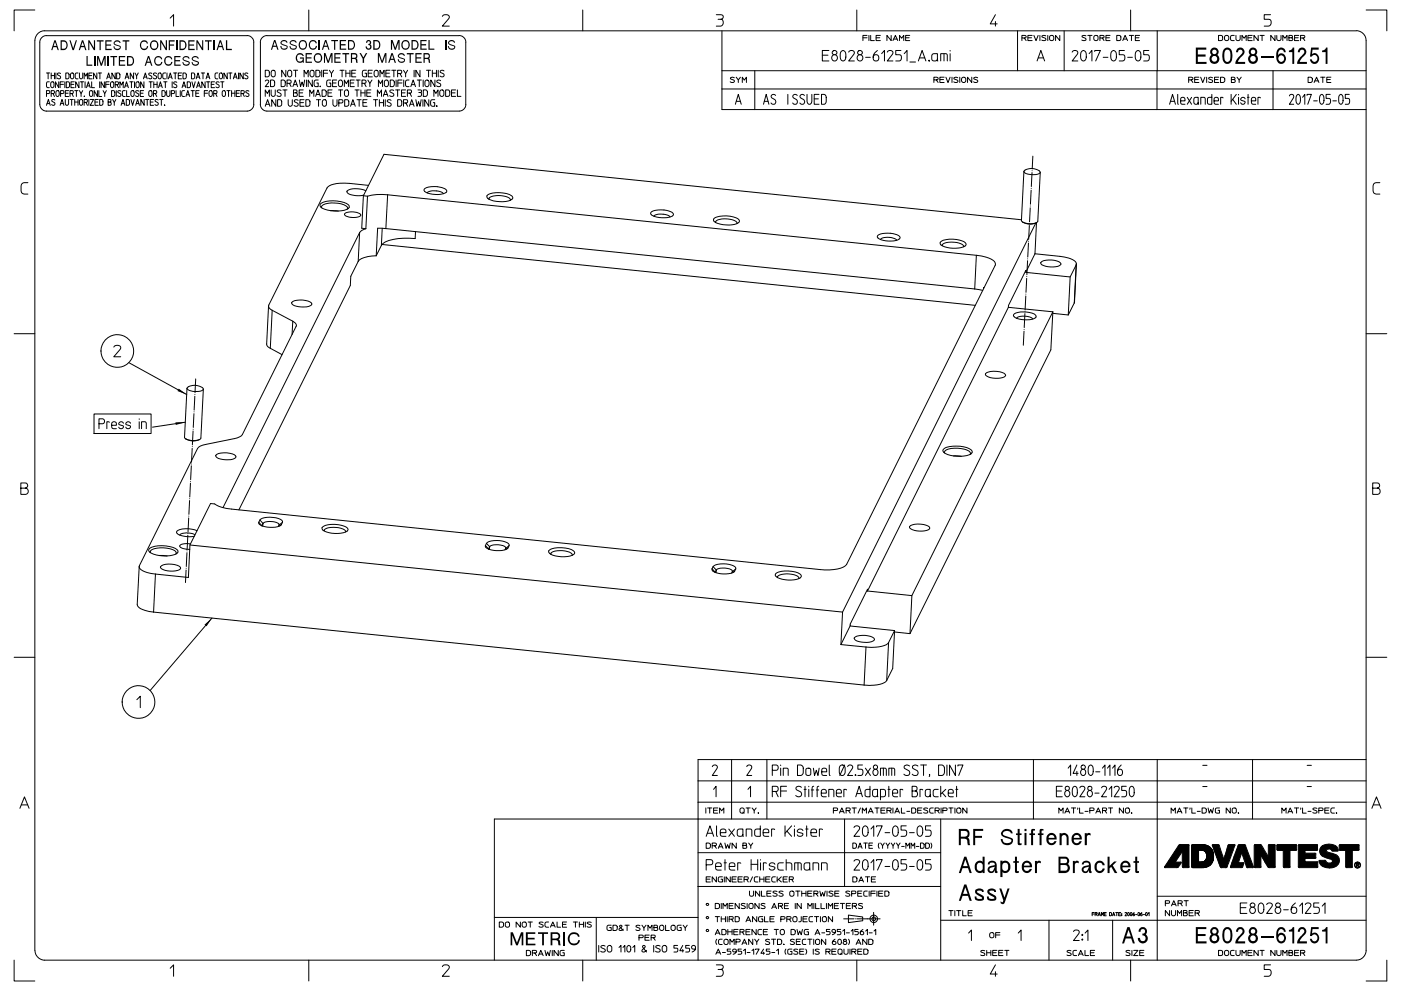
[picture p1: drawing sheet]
<svg xmlns="http://www.w3.org/2000/svg" width="420mm" height="297mm" viewBox="0 0 420 297" stroke-linecap="round" stroke-linejoin="round" font-family="sans-serif">
<g fill="#000">
<path d="M16.3 12.1l-1 2.9h.4l.3-.9h1l.3 .9h.3l-.9-2.9zM16.5 12.6l-.4 1.2h.8z" fill-rule="evenodd"/>
<path d="M18.2 12.1v2.9h.9a1.52 1.52 0 0 0 1.2-1.5 1.52 1.52 0 0 0-1.2-1.4zM18.5 12.5v2.1h.6a1.09 1.09 0 0 0 .8-1.1 1.09 1.09 0 0 0-.8-1z" fill-rule="evenodd"/>
<path d="M20.8 12.1h.4l.7 2.4 .8-2.4h.4l-.9 2.9h-.5z" fill-rule="evenodd"/>
<path d="M24.6 12.1l-1 2.9h.4l.3-.9h1l.2 .9h.4l-1-2.9zM24.8 12.6l-.5 1.2h.9z" fill-rule="evenodd"/>
<path d="M25.9 16.8h.4v2.6h1.4v.3h-1.8z" fill-rule="evenodd"/>
<path d="M26.5 12.1h.3l1.4 2.3v-2.3h.3v2.9h-.4l-1.3-2.3v2.3h-.3z" fill-rule="evenodd"/>
<path d="M29 12.1h2v.3h-.8v2.6h-.4v-2.6h-.8z" fill-rule="evenodd"/>
<path d="M29.1 16.8h.5l.8 2.3 .8-2.3h.5v2.9h-.4v-2.3l-.7 2.3h-.4l-.8-2.3v2.3h-.3z" fill-rule="evenodd"/>
<path d="M31.6 12.1h1.8v.3h-1.5v.9h1.4v.4h-1.4v.9h1.6v.4h-1.9z" fill-rule="evenodd"/>
<path d="M33.1 16.8h2v.3h-.8v2.6h-.4v-2.6h-.8z" fill-rule="evenodd"/>
<path d="M34.3 12.4a1.07 1.07 0 0 1 1.1-.3 1.07 1.07 0 0 1 .8 .8h-.4a.73 .73 0 0 0-.8-.5 .73 .73 0 0 0-.6 .8l1.5 .5a.87 .87 0 0 1 0 1.2 .87 .87 0 0 1-1.3 0l-.6-.7v-.3h.4a.79 .79 0 0 0 .7 .7 .79 .79 0 0 0 .8-.5l-.7-.3a.83 .83 0 0 1-.9-.3 .83 .83 0 0 1-.2-.9z" fill-rule="evenodd"/>
<path d="M35.6 16.8h1.9v.3h-1.5v.9h1.4v.4h-1.4v1h1.5v.3h-1.9z" fill-rule="evenodd"/>
<path d="M36.8 12.1h2v.3h-.8v2.6h-.4v-2.6h-.8z" fill-rule="evenodd"/>
<path d="M38.1 16.8v2.9h1a1.51 1.51 0 0 0 1.1-1.4 1.51 1.51 0 0 0-1.1-1.5zM38.5 17.2v2.1h.6a1.11 1.11 0 0 0 .7-1.1 1.11 1.11 0 0 0-.7-1z" fill-rule="evenodd"/>
<path d="M42.3 12.4a1.19 1.19 0 0 1 1.2-.3 1.19 1.19 0 0 1 .9 .9l-.4 .1a.98 .98 0 0 0-1.4-.4 .98 .98 0 0 0-.2 1.4 .88 .88 0 0 0 1 .5 .88 .88 0 0 0 .7-.8h.3a1.28 1.28 0 0 1-1.6 1.2 1.28 1.28 0 0 1-.8-1.8z" fill-rule="evenodd"/>
<path d="M44.3 16.8l-.9 2.9h.3l.3-.9h1l.3 .9h.4l-1-2.9zM44.5 17.3l-.4 1.2h.8z" fill-rule="evenodd"/>
<path d="M45.4 12.4a1.37 1.37 0 0 0-.2 2.1 1.37 1.37 0 0 0 2 0 1.36 1.36 0 0 0 0-1.9 1.36 1.36 0 0 0-1.8-.2zM45.5 12.8a1.08 1.08 0 0 0-.1 1.2 1.08 1.08 0 0 0 1.1 .6 1.05 1.05 0 0 0 .6-1.5 1.05 1.05 0 0 0-1.6-.3z" fill-rule="evenodd"/>
<path d="M48 12.1h.4l1.3 2.3v-2.3h.4v2.9h-.4l-1.4-2.3v2.3h-.3z" fill-rule="evenodd"/>
<path d="M46.6 17.1a1.18 1.18 0 0 1 2 .6l-.3 .1a.94 .94 0 0 0-1.3-.5 .94 .94 0 0 0-.4 1.3 .88 .88 0 0 0 .9 .7 .88 .88 0 0 0 .8-.7h.4a1.28 1.28 0 0 1-1.6 1.1 1.28 1.28 0 0 1-.9-1.8z" fill-rule="evenodd"/>
<path d="M50.6 12.1h1.8v.3h-1.5v.9h1.3v.4h-1.3v1.3h-.3z" fill-rule="evenodd"/>
<path d="M49.6 17.1a1.18 1.18 0 0 1 2 .6l-.3 .1a.93 .93 0 0 0-1.3-.5 .93 .93 0 0 0-.4 1.3 .86 .86 0 0 0 .9 .7 .86 .86 0 0 0 .8-.7h.4a1.29 1.29 0 0 1-1.6 1.1 1.29 1.29 0 0 1-.9-1.8z" fill-rule="evenodd"/>
<path d="M53.8 12.1v2.9h1a1.52 1.52 0 0 0 1.1-1.5 1.52 1.52 0 0 0-1.1-1.4zM54.2 12.5v2.1h.6a1.11 1.11 0 0 0 .7-1.1 1.11 1.11 0 0 0-.7-1z" fill-rule="evenodd"/>
<path d="M52.2 16.8h1.9v.3h-1.5v.9h1.4v.4h-1.4v1h1.6v.3h-2z" fill-rule="evenodd"/>
<path d="M55 17.1a1.1 1.1 0 0 1 1.8 .5h-.3a.72 .72 0 0 0-.8-.5 .72 .72 0 0 0-.6 .7l1.5 .6a.87 .87 0 0 1-.1 1.2 .87 .87 0 0 1-1.2 0l-.6-.7v-.3h.3a.76 .76 0 0 0 .7 .8 .76 .76 0 0 0 .8-.7 1.74 1.74 0 0 1-1.8-1.2z" fill-rule="evenodd"/>
<path d="M57.7 17.1a1.12 1.12 0 0 1 1.9 .5h-.4a.7 .7 0 0 0-.8-.5 .7 .7 0 0 0-.5 .7l1.4 .6a.86 .86 0 0 1 0 1.2 .86 .86 0 0 1-1.2 0l-.6-.7-.1-.3h.3a.79 .79 0 0 0 .8 .8 .79 .79 0 0 0 .8-.6l-.1-.1a1.74 1.74 0 0 1-1.7-1.2z" fill-rule="evenodd"/>
<path d="M56.4 12.1h1.9v.3h-1.5v.9h1.4v.4h-1.4v.9h1.5v.4h-1.9z" fill-rule="evenodd"/>
<path d="M58.9 12.1h.3l1.4 2.3v-2.3h.3v2.9h-.3l-1.4-2.3v2.3h-.3z" fill-rule="evenodd"/>
<path d="M61.5 12.1h2v.3h-.8v2.6h-.4v-2.6h-.8z" fill-rule="evenodd"/>
<path d="M65.9 12.1l-1 2.9h.4l.2-.9h1.1l.3 .9h.3l-.9-2.9zM66 12.6l-.3 1.2h.8z" fill-rule="evenodd"/>
<path d="M67.7 12.1h.4v2.5h1.4v.4h-1.8z" fill-rule="evenodd"/>
<path d="M82.2 12l-1 2.9h.4l.2-.9h1l.3 .9h.4l-1-2.9zM82.3 12.5l-.3 1.2h.8z" fill-rule="evenodd"/>
<path d="M84.3 12.3a1.1 1.1 0 0 1 1.9 .5h-.3a.73 .73 0 0 0-.8-.5 .73 .73 0 0 0-.6 .7l1.4 .6a.86 .86 0 0 1 0 1.2 .86 .86 0 0 1-1.2 0l-.6-.7-.1-.3h.4a.79 .79 0 0 0 .7 .8 .79 .79 0 0 0 .8-.6 2.47 2.47 0 0 1-1.8-1.2z" fill-rule="evenodd"/>
<path d="M87.1 12.3a1.1 1.1 0 0 1 1.8 .5h-.3a.72 .72 0 0 0-.8-.5 .72 .72 0 0 0-.6 .7l1.5 .6a.86 .86 0 0 1-.1 1.2 .86 .86 0 0 1-1.2 0l-.6-.7v-.3h.3a.79 .79 0 0 0 .7 .8 .79 .79 0 0 0 .9-.6l-.1-.1a1.78 1.78 0 0 1-1.8-1.1z" fill-rule="evenodd"/>
<path d="M89.9 12.3a1.41 1.41 0 0 0-.2 2 1.41 1.41 0 0 0 2 .3 1.43 1.43 0 0 0 .3-1.9 1.43 1.43 0 0 0-1.9-.5zM90.3 12.5a1.08 1.08 0 0 0-.4 1.4 1.08 1.08 0 0 0 1.5 .5 1.09 1.09 0 0 0 .2-1.5 1.09 1.09 0 0 0-1.3-.4z" fill-rule="evenodd"/>
<path d="M89.3 16.1a1.23 1.23 0 0 1 1.8 .7h-.4a.99 .99 0 0 0-1.4-.3 .99 .99 0 0 0-.2 1.5 .85 .85 0 0 0 1 .4 .85 .85 0 0 0 .7-.8h-.9v-.4h1.2v1.6h-.3v-.3a1.38 1.38 0 0 1-2-.3 1.38 1.38 0 0 1 .3-1.9z" fill-rule="evenodd"/>
<path d="M91.6 15.9h1.9v.4h-1.5v.9h1.4v.3h-1.4v1h1.5v.3h-1.9z" fill-rule="evenodd"/>
<path d="M94.7 16.1a1.42 1.42 0 0 0-.5 2 1.42 1.42 0 0 0 2 .4 1.43 1.43 0 0 0 .3-1.9 1.43 1.43 0 0 0-1.8-.5zM94.6 16.6a1.08 1.08 0 0 0-.1 1.3 1.08 1.08 0 0 0 1.1 .5 1.04 1.04 0 0 0 .6-1.5 1.04 1.04 0 0 0-1.6-.3z" fill-rule="evenodd"/>
<path d="M93 12.3a1.21 1.21 0 0 1 2 .6l-.3 .1a.94 .94 0 0 0-1.3-.5 .94 .94 0 0 0-.4 1.3 .87 .87 0 0 0 .9 .7 .87 .87 0 0 0 .8-.7h.3a1.28 1.28 0 0 1-1.6 1.1 1.28 1.28 0 0 1-.8-1.8z" fill-rule="evenodd"/>
<path d="M97.4 12l-.9 2.9h.3l.3-.9h1l.3 .9h.4l-1-2.9zM97.6 12.5l-.4 1.2h.9z" fill-rule="evenodd"/>
<path d="M97.1 15.9h.5l.8 2.4 .8-2.4h.5v2.9h-.4v-2.2l-.7 2.2h-.4l-.8-2.2v2.2h-.3z" fill-rule="evenodd"/>
<path d="M99.3 12h2v.3h-.8v2.6h-.3v-2.6h-.9z" fill-rule="evenodd"/>
<path d="M100.2 15.9h1.9v.4h-1.5v.9h1.4v.3h-1.4v1h1.5v.3h-1.9z" fill-rule="evenodd"/>
<path d="M101.8 12h2v.3h-1.6v.9h1.4v.4h-1.4v1h1.6v.3h-2z" fill-rule="evenodd"/>
<path d="M102.7 15.9h2v.4h-.8v2.5h-.4v-2.5h-.8z" fill-rule="evenodd"/>
<path d="M104.3 12v2.9h1a1.5 1.5 0 0 0 1.1-1.4 1.5 1.5 0 0 0-1.1-1.5zM104.7 12.4v2.1h.6a1.12 1.12 0 0 0 .8-1 1.12 1.12 0 0 0-.8-1.1z" fill-rule="evenodd"/>
<path d="M105.6 16.3v1h.7a.51 .51 0 0 0 .5-.5 .51 .51 0 0 0-.5-.5zM105.2 15.9h1.2a.87 .87 0 0 1 .7 .6 .87 .87 0 0 1-.3 1l.3 .3 .1 1h-.4l-.2-.9-.4-.2h-.6v1.1h-.4z" fill-rule="evenodd"/>
<path d="M107.8 15.9h.4l.7 1.3 .8-1.3h.4l-1 1.7v1.2h-.4v-1.2z" fill-rule="evenodd"/>
<path d="M110 12.1a.76 .76 0 0 1 1.1 .2 .76 .76 0 0 1-.1 1 .89 .89 0 0 1-.1 1.5 .89 .89 0 0 1-1.3-.9h.4a.51 .51 0 0 0 .5 .6 .51 .51 0 0 0 .5-.5 .51 .51 0 0 0-.6-.5v-.3a.42 .42 0 0 0 .5-.4 .42 .42 0 0 0-.4-.5 .42 .42 0 0 0-.4 .5h-.4z" fill-rule="evenodd"/>
<path d="M111.9 12v2.9h1a1.51 1.51 0 0 0 1.1-1.4 1.51 1.51 0 0 0-1.1-1.5zM112.3 12.4v2.1h.6a1.13 1.13 0 0 0 .8-1 1.13 1.13 0 0 0-.8-1.1z" fill-rule="evenodd"/>
<path d="M113.3 15.9h.4l.8 2.4 .9-2.4h.5v2.9h-.4v-2.2l-.8 2.2h-.3l-.8-2.2v2.2h-.3z" fill-rule="evenodd"/>
<path d="M117.3 15.9l-.9 2.9h.3l.4-.8h.9l.3 .8h.4l-1-2.9zM117.5 16.4l-.3 1.2h.8z" fill-rule="evenodd"/>
<path d="M119.7 16.1a1.12 1.12 0 0 1 1.7 .6h-.4a.71 .71 0 0 0-.8-.4 .71 .71 0 0 0-.5 .7l1.4 .5a.79 .79 0 0 1 .1 1.1 .79 .79 0 0 1-1.1 .2l-.8-.5-.1-.6h.4a.79 .79 0 0 0 .7 .8 .79 .79 0 0 0 .8-.6l-.1-.1a1.59 1.59 0 0 1-1.7-1.2z" fill-rule="evenodd"/>
<path d="M117.2 12h.5l.8 2.4 .8-2.4h.5v2.9h-.3v-2.2l-.8 2.2h-.4l-.8-2.2v2.2h-.3z" fill-rule="evenodd"/>
<path d="M120.7 12.3a1.41 1.41 0 0 0-.2 2 1.41 1.41 0 0 0 1.9 .3 1.44 1.44 0 0 0 .3-1.9 1.44 1.44 0 0 0-1.8-.5zM121 12.6a1.07 1.07 0 0 0-.3 1.4 1.07 1.07 0 0 0 1.5 .4 1.09 1.09 0 0 0 .2-1.5 1.09 1.09 0 0 0-1.3-.4z" fill-rule="evenodd"/>
<path d="M122 15.9h2v.4h-.8v2.5h-.4v-2.5h-.8z" fill-rule="evenodd"/>
<path d="M123.4 12v2.9h.9a1.5 1.5 0 0 0 1.2-1.4 1.5 1.5 0 0 0-1.2-1.5zM123.7 12.4v2.1h.6a1.13 1.13 0 0 0 .8-1 1.13 1.13 0 0 0-.8-1.1z" fill-rule="evenodd"/>
<path d="M124.5 15.9h1.9v.4h-1.5v.9h1.4v.3h-1.4v1h1.5v.3h-1.9z" fill-rule="evenodd"/>
<path d="M126 12h1.9v.3h-1.5v.9h1.3v.4h-1.3v1h1.5v.3h-1.9z" fill-rule="evenodd"/>
<path d="M127.3 16.3v1h.7a.51 .51 0 0 0 .6-.5 .51 .51 0 0 0-.6-.5zM127 15.9h1.1a.89 .89 0 0 1 .8 .7 .89 .89 0 0 1-.3 .9l.2 .3 .2 1h-.4l-.2-.9-.4-.2h-.7v1.1h-.3z" fill-rule="evenodd"/>
<path d="M128.4 12h.4v2.6h1.4v.3h-1.8z" fill-rule="evenodd"/>
<path d="M134.5 12.3a1.1 1.1 0 0 1 1.9 .5h-.3a.73 .73 0 0 0-.8-.5 .73 .73 0 0 0-.6 .7l1.4 .6a.86 .86 0 0 1 0 1.2 .86 .86 0 0 1-1.2 0l-.6-.7v-.3h.3a.81 .81 0 0 0 .7 .8 .81 .81 0 0 0 .9-.6 2.47 2.47 0 0 1-1.9-1.2z" fill-rule="evenodd"/>
<path d="M358.5 14.2h3.1v.7h-2.5v1.4h2.3v.7h-2.3v1.6h2.6v.6h-3.2z" fill-rule="evenodd"/>
<path d="M363.4 15.6a.68 .68 0 0 0 1.3 0 .68 .68 0 0 0-1.3 0zM363.2 17.6a.86 .86 0 0 0 1.7 0 .86 .86 0 0 0-1.7 0zM363.3 14.5l-.5 .9v.6l.4 .5a1.49 1.49 0 0 0-.2 2.2 1.49 1.49 0 0 0 2.2 0 1.49 1.49 0 0 0-.3-2.2 1.29 1.29 0 0 0 .1-1.8 1.29 1.29 0 0 0-1.7-.2z" fill-rule="evenodd"/>
<path d="M367.3 15.2a3.4 3.4 0 0 0 .2 3.2 .85 .85 0 0 0 1.3-.7l.1-1.4-.3-1.1-.5-.3zM366.9 14.7a3.4 3.4 0 0 0 .6 4.4 1.68 1.68 0 0 0 2-2.1 2.14 2.14 0 0 0-1.4-2.8l-.6 .1z" fill-rule="evenodd"/>
<path d="M371.1 14.5a1.36 1.36 0 0 1 1.9 .5 1.36 1.36 0 0 1-.7 1.9l-1.2 1.7h2.2v.6h-3a5.5 5.5 0 0 1 2.1-3.3 .68 .68 0 0 0-.5-1 .68 .68 0 0 0-.7 .8h-.6z" fill-rule="evenodd"/>
<path d="M375 15.6a.68 .68 0 0 0 1.3 0 .68 .68 0 0 0-1.3 0zM374.8 17.6a.86 .86 0 0 0 1.7 0 .86 .86 0 0 0-1.7 0zM374.9 14.5l-.5 .9 .4 1.1a1.49 1.49 0 0 0-.3 2.2 1.49 1.49 0 0 0 2.2 0 1.49 1.49 0 0 0-.2-2.2 1.29 1.29 0 0 0 .1-1.8 1.29 1.29 0 0 0-1.7-.2z" fill-rule="evenodd"/>
<path d="M378 16.8h3.7v.6h-3.7z" fill-rule="evenodd"/>
<path d="M383.2 17.6a.92 .92 0 0 0 1.8 0 .92 .92 0 0 0-1.8 0zM383.2 14.6a1.37 1.37 0 0 1 1.5-.2 1.37 1.37 0 0 1 .7 1.3h-.5a.83 .83 0 0 0-.8-.8 .83 .83 0 0 0-.9 .8l-.1 .8a1.49 1.49 0 0 1 2.2 .2 1.49 1.49 0 0 1-.3 2.2 1.48 1.48 0 0 1-1.7 0 1.48 1.48 0 0 1-.7-1.4 3.4 3.4 0 0 1 .6-2.9z" fill-rule="evenodd"/>
<path d="M386.4 15.1l.7-.2 .4-.7h.5v5h-.6v-3.6h-1z" fill-rule="evenodd"/>
<path d="M389.6 14.5a1.36 1.36 0 0 1 1.9 .5 1.36 1.36 0 0 1-.7 1.9l-1.2 1.7h2.2v.6h-2.9a5.5 5.5 0 0 1 2-3.3 .68 .68 0 0 0-.4-1 .68 .68 0 0 0-.8 .8h-.6z" fill-rule="evenodd"/>
<path d="M393.1 14.2h2.2v.7h-1.8l-.2 1.3a1.52 1.52 0 0 1 2 .5 1.52 1.52 0 0 1-.2 2 1.35 1.35 0 0 1-1.5 .4 1.35 1.35 0 0 1-.9-1.3l.5-.1a.94 .94 0 0 0 1.4 .6 .94 .94 0 0 0 .1-1.5l-.8-.3-.6 .5h-.6z" fill-rule="evenodd"/>
<path d="M396.3 15.1l.8-.2 .4-.7h.5v5h-.6v-3.6h-1.1z" fill-rule="evenodd"/>
<path d="M53.6 116.5l2.4 1.7-2.8-1z" fill-rule="evenodd"/>
<path d="M52.6 126.6l3-.1-2.9 .8z" fill-rule="evenodd"/>
<path d="M61.3 187.2l2.2-2-1.6 2.5z" fill-rule="evenodd"/>
<path d="M288 249v1.8h1.2a.86 .86 0 0 0 .9-.9 .86 .86 0 0 0-.9-.9zM287.4 248.4h2a1.44 1.44 0 0 1 1.3 1.1 1.44 1.44 0 0 1-.6 1.5 1.6 1.6 0 0 1 .6 1.8l.2 .5h-.7l-.2-.9a.81 .81 0 0 0-.9-1h-1.1v1.9h-.6z" fill-rule="evenodd"/>
<path d="M289.1 256.7l-1.7 5h.6l.6-1.5h1.6l.5 1.5h.6l-1.6-5zM289.4 257.6l-.7 2h1.4z" fill-rule="evenodd"/>
<path d="M291.7 248.4h3v.6h-2.4v1.5h2.1v.6h-2.1v2.2h-.6z" fill-rule="evenodd"/>
<path d="M293.1 258.8l-.3 .6v.8a.89 .89 0 0 0 .9 .8 .89 .89 0 0 0 .9-.8l-.2-1.4-.5-.2zM292.7 258.3a1.83 1.83 0 0 0-.4 2.3 1.83 1.83 0 0 0 2.1 .9l.2-.2v.4h.6v-5h-.6v1.6a1.19 1.19 0 0 0-1.9 0z" fill-rule="evenodd"/>
<path d="M300.8 248.7a1.84 1.84 0 0 1 2.8 1.1h-.6a1.28 1.28 0 0 0-1.2-.8 1.28 1.28 0 0 0-1.2 .9l.5 .5 2 .7a1.19 1.19 0 0 1 .5 1.4 1.19 1.19 0 0 1-1.3 .8 1.94 1.94 0 0 1-2.3-1.8h.6a1.41 1.41 0 0 0 1.1 1.2 1.41 1.41 0 0 0 1.5-.7l-.2-.4-1.1-.4a2.1 2.1 0 0 1-1.8-1.4z" fill-rule="evenodd"/>
<path d="M305.1 248.4h.6v1.4h.5v.5h-.5v2.3l.5 .1v.6h-.4a.5 .5 0 0 1-.7-.5v-2.5h-.5v-.5h.5z" fill-rule="evenodd"/>
<path d="M307.2 258.8l.2-.2h.8l.5 .8h-1.7zM306.8 258.3a1.83 1.83 0 0 0-.4 2.3 1.83 1.83 0 0 0 2.1 .9l.9-1.1h-.7a.92 .92 0 0 1-1.1 .6 .92 .92 0 0 1-.6-1.1h2.4a1.59 1.59 0 0 0-.7-1.7 1.59 1.59 0 0 0-1.9 .1z" fill-rule="evenodd"/>
<path d="M307.1 248.4h.6v.7h-.6zM307.1 249.6h.6v3.7h-.6z" fill-rule="evenodd"/>
<path d="M309.4 248.5h.9v.5l-.4-.1-.2 .2v.7h.6v.5h-.6v3h-.6v-3h-.5v-.5h.5v-.9z" fill-rule="evenodd"/>
<path d="M310.3 258h.6v.3l.5-.4 .6 .3v.6l-.8-.2-.3 .5v2.6h-.6z" fill-rule="evenodd"/>
<path d="M311.9 248.5h.9v.5l-.4-.1-.2 .2v.7h.6v.5h-.6v3h-.6v-3h-.5v-.5h.5z" fill-rule="evenodd"/>
<path d="M314.6 250.5l.5-.2a.83 .83 0 0 1 1 .8h-1.7zM314 250.3a1.75 1.75 0 0 0-.1 2.3 1.75 1.75 0 0 0 2.3 .3l.5-.8h-.6a.92 .92 0 0 1-1.1 .6 .92 .92 0 0 1-.6-1.1h2.4a1.56 1.56 0 0 0-.9-1.8 1.56 1.56 0 0 0-1.9 .5z" fill-rule="evenodd"/>
<path d="M317.6 249.7h.7v.3a1.25 1.25 0 0 1 1.4-.2 1.25 1.25 0 0 1 .7 1.3v2.2h-.6v-2.3a.76 .76 0 0 0-.7-.7 .76 .76 0 0 0-.8 .5v2.5h-.7z" fill-rule="evenodd"/>
<path d="M317.3 256.7v5h2.1a1.52 1.52 0 0 0 1.3-1.2 1.52 1.52 0 0 0-.6-1.6 1.28 1.28 0 0 0 .4-1.3 1.28 1.28 0 0 0-1.1-.9zM317.9 259.3v1.6h1.5a.86 .86 0 0 0 .7-.8 .86 .86 0 0 0-.7-.8zM317.9 257.3v1.4h1.5a.68 .68 0 0 0 .5-.7 .68 .68 0 0 0-.5-.7z" fill-rule="evenodd"/>
<path d="M322.1 250.5l.5-.2a.83 .83 0 0 1 1.1 .8h-1.8zM321.6 250.3a1.75 1.75 0 0 0-.1 2.3 1.75 1.75 0 0 0 2.3 .3l.5-.8h-.6a.92 .92 0 0 1-1.1 .6 .92 .92 0 0 1-.7-1.1h2.4a1.56 1.56 0 0 0-.8-1.8 1.56 1.56 0 0 0-1.9 .5z" fill-rule="evenodd"/>
<path d="M321.6 258h.6v.3l.5-.4 .7 .3v.6l-.9-.2-.3 .5v2.6h-.6z" fill-rule="evenodd"/>
<path d="M325.2 249.7h.6v.3l.5-.4 .7 .2v.6l-.9-.1-.3 .5v2.5h-.6z" fill-rule="evenodd"/>
<path d="M336.7 258.8l.5-.2a.83 .83 0 0 1 1.1 .8h-1.8zM336.4 258.3a1.77 1.77 0 0 0-.4 2.5 1.77 1.77 0 0 0 2.4 .5l.5-.9h-.6a.92 .92 0 0 1-1.1 .6 .92 .92 0 0 1-.7-1.1h2.4a1.56 1.56 0 0 0-.7-1.7 1.56 1.56 0 0 0-1.8 .1z" fill-rule="evenodd"/>
<path d="M353.4 253.3l2.9-.2 .1 .2v6.6l-.1 .1h-1.8l-.1-4.8-2.1 3.2h1.7l-.9 1.6h-4z" fill-rule="evenodd"/>
<path d="M363.4 253.2h2l1.5 4.3 1.3-4.3h2l-2 5.6a1.25 1.25 0 0 1-.7 1.2l-1.7-.1z" fill-rule="evenodd"/>
<path d="M371.2 253.2h2l2.5 6.8h-1.9l-1.5-4.4-1 2.9h1.3a1.17 1.17 0 0 1-.5 1.5h-3.3z" fill-rule="evenodd"/>
<path d="M376.1 253.1h1.7a1.54 1.54 0 0 1 1 1.3l1.4 2.4v-3.5l.2-.2 1.8 .1v6.8l-2.1-.1-2.1-3.4v3.4h-2z" fill-rule="evenodd"/>
<path d="M382.8 253.2h5.9v1.6l-2 .1-.1 5.1h-1.7l-.2-.1v-5l-1.8-.1z" fill-rule="evenodd"/>
<path d="M389.3 253.2h5.6v1.6l-3.7 .1v.8h3.1l.1 .2v1.3l-3.2 .1v1h3.8v1.7h-5.7z" fill-rule="evenodd"/>
<path d="M396.3 253.5a4.2 4.2 0 0 1 4.6 .4l.1 .2a.55 .55 0 0 1 .2 .5 .55 .55 0 0 1-.3 .5h-1.3a1.45 1.45 0 0 0-1.9-.4 .74 .74 0 0 0 .9 .8 2.85 2.85 0 0 1 2.9 2 2.74 2.74 0 0 1-3.8 2.6 2.1 2.1 0 0 1-2.2-2.2l1.8-.1a1.24 1.24 0 0 0 1 .9 1.24 1.24 0 0 0 1.2-.6l-1-.7a3.1 3.1 0 0 1-2.9-2l.2-1.3z" fill-rule="evenodd"/>
<path d="M401.5 253.2h5.9v1.6l-2 .1-.1 5.1h-1.7l-.2-.1v-5l-1.8-.1z" fill-rule="evenodd"/>
<path d="M289.1 265.1l-1.7 4.9h.6l.6-1.5h1.6l.5 1.5h.6l-1.6-4.9zM289.4 265.9l-.7 2h1.4z" fill-rule="evenodd"/>
<path d="M292.5 266.6a1.42 1.42 0 0 1 2.4 .7h-.5a.82 .82 0 0 0-1.5 0l1.8 1.1 .3 .7a.63 .63 0 0 1-.5 .8 2.13 2.13 0 0 1-2.2-.4l-.1-.8h.5l.1 .5 .6 .2 1-.2-.1-.3-1.9-1.2-.1-.6z" fill-rule="evenodd"/>
<path d="M296.2 266.6a1.42 1.42 0 0 1 2.4 .7h-.6v-.3l-.5-.1-.9 .3 .1 .3 1.7 .9 .3 .7-.1 .5a1.76 1.76 0 0 1-2.7-.5v-.4h.5l.2 .6 .9 .1 .6-.2-.1-.3-1.7-1-.3-.5z" fill-rule="evenodd"/>
<path d="M296.4 258.3l-.3 .8h.6l.2-.5a.92 .92 0 0 1 1.3 .5l-.1 .2a1.72 1.72 0 0 0-2 1.5 1.12 1.12 0 0 0 1.1 .9 1.12 1.12 0 0 0 1-1v.7l.3 .3h.5v-.6l-.2-.2a3.2 3.2 0 0 0-.3-2.6l-.9-.4zM296.8 260.2a.58 .58 0 0 0 .1 .9 .58 .58 0 0 0 .8-.3l.5-1.1z" fill-rule="evenodd"/>
<path d="M299.6 266.3h.6l.9 2.7 .9-2.7h.6l-1.4 4.1-.5 .6-.7-.3v-.6l.5 .3 .3-.6z" fill-rule="evenodd"/>
<path d="M300.7 258.8l-.2 1.4a.89 .89 0 0 0 .8 .8 .89 .89 0 0 0 .9-.8v-1.1a.91 .91 0 0 0-1.5-.3zM299.9 257.9v5h.6v-1.6a1.54 1.54 0 0 0 1.9 0 1.54 1.54 0 0 0 .5-1.9 1.42 1.42 0 0 0-.8-1.3 1.42 1.42 0 0 0-1.6 .2v-.4z" fill-rule="evenodd"/>
<path d="M304.3 256.7h.6v1.4h.5v.5h-.5v2.3l.5 .1v.6l-.4 .1a.52 .52 0 0 1-.7-.5v-2.6h-.5v-.5h.5z" fill-rule="evenodd"/>
<path d="M324.6 258.3l-.3 .8h.6l.2-.5a.92 .92 0 0 1 1.4 .5l-.1 .2a1.72 1.72 0 0 0-2.1 1.5 1.12 1.12 0 0 0 1.1 .9 1.12 1.12 0 0 0 1.1-1v.7l.2 .3h.5v-.6l-.2-.2a3.7 3.7 0 0 0-.3-2.6l-.9-.4zM325 260.2a.58 .58 0 0 0 .1 .9 .58 .58 0 0 0 .9-.3l.5-1.1z" fill-rule="evenodd"/>
<path d="M328.7 258.3a1.47 1.47 0 0 1 1.5-.3 1.47 1.47 0 0 1 1 1.3h-.6a.89 .89 0 0 0-.9-.7 .89 .89 0 0 0-.9 .8v.8a.89 .89 0 0 0 .9 .8 .89 .89 0 0 0 .9-.7h.6a1.59 1.59 0 0 1-2.1 1.3 1.59 1.59 0 0 1-1-2.2z" fill-rule="evenodd"/>
<path d="M332 256.7h.6v2.8l1.4-1.3h.8l-1.2 1.2 1.4 2.3h-.8l-1.1-1.9-.5 .4v1.5h-.6z" fill-rule="evenodd"/>
<path d="M338 277.8l-1.6 4.9h.6l.5-1.4h1.6l.5 1.4h.6l-1.6-4.9zM338.3 278.7l-.7 2h1.4z" fill-rule="evenodd"/>
<path d="M340.3 256.7h.6v1.4h.6v.5h-.6v2.3l.6 .1v.6l-.5 .1a.52 .52 0 0 1-.7-.5v-2.6h-.5v-.5h.5z" fill-rule="evenodd"/>
<path d="M363.4 279.1a.68 .68 0 0 0 1.3 0 .68 .68 0 0 0-1.3 0zM363.2 281.2a.85 .85 0 0 0 1.7 0 .85 .85 0 0 0-1.7 0zM363.3 278.1l-.5 .6v.8l.3 .4a1.69 1.69 0 0 0 .4 2.7 1.5 1.5 0 0 0 1.9-.6 1.5 1.5 0 0 0-.5-2 1.28 1.28 0 0 0 .1-1.7 1.28 1.28 0 0 0-1.7-.2z" fill-rule="evenodd"/>
<path d="M375 279.1a.68 .68 0 0 0 1.3 0 .68 .68 0 0 0-1.3 0zM374.8 281.2a.85 .85 0 0 0 1.7 0 .85 .85 0 0 0-1.7 0zM374.9 278.1l-.5 .9 .2 .9a1.69 1.69 0 0 0 .4 2.7 1.5 1.5 0 0 0 1.9-.6 1.5 1.5 0 0 0-.4-2 1.28 1.28 0 0 0 .1-1.7 1.28 1.28 0 0 0-1.7-.2z" fill-rule="evenodd"/>
<path d="M153.1 279.4h.6l1.3 3.1 1.2-3.1h.7v3.9h-.5v-3l-1.2 3h-.5l-1.1-3v3h-.5z" fill-rule="evenodd"/>
<path d="M157.7 279.4h2.8v.5h-2.3v1.2h2.1v.4h-2.1v1.3h2.3v.5h-2.8z" fill-rule="evenodd"/>
<path d="M161.3 279.4h3v.5h-1.2v3.4h-.6v-3.4h-1.2z" fill-rule="evenodd"/>
<path d="M165.6 279.9v1.4h1.1a.69 .69 0 0 0 .7-.7 .69 .69 0 0 0-.7-.7zM165.1 279.4h1.7a1.15 1.15 0 0 1 1.1 .8 1.15 1.15 0 0 1-.5 1.3l.5 .4 .2 1.4h-.6l-.3-1.3-.7-.2h-.9v1.5h-.5z" fill-rule="evenodd"/>
<path d="M168.9 279.4h.5v3.9h-.5z" fill-rule="evenodd"/>
<path d="M170.8 279.9a1.79 1.79 0 0 1 3 .8l-.5 .1a1.41 1.41 0 0 0-1.9-.7 1.41 1.41 0 0 0-.7 1.8 1.41 1.41 0 0 0 1.8 .8l.6-.3 .3-.6h.5a1.92 1.92 0 0 1-2.9 1.2 1.92 1.92 0 0 1-.2-3.1z" fill-rule="evenodd"/>
<path d="M341.6 278.3a1.28 1.28 0 0 1 1.9-.1 1.28 1.28 0 0 1 0 1.8 1.5 1.5 0 0 1-.3 2.6 1.5 1.5 0 0 1-2.1-1.5h.7a.86 .86 0 0 0 .8 1 .86 .86 0 0 0 .9-1 .86 .86 0 0 0-1-.8v-.5a.69 .69 0 0 0 .8-.6 .69 .69 0 0 0-.7-.8 .69 .69 0 0 0-.7 .9h-.6z" fill-rule="evenodd"/>
<path d="M358.5 277.8h3.1v.6h-2.5v1.5h2.3v.6h-2.3v1.6h2.6v.6h-3.2z" fill-rule="evenodd"/>
<path d="M367.3 278.8a3.4 3.4 0 0 0 .2 3.2h.9a3.1 3.1 0 0 0 0-3.4 .71 .71 0 0 0-1.1 .2zM367.1 278.1a3.6 3.6 0 0 0 .1 4.4 1.47 1.47 0 0 0 2.2-1.4 2.6 2.6 0 0 0-1-3.2h-.9z" fill-rule="evenodd"/>
<path d="M371.1 278.1a1.34 1.34 0 0 1 1.9 .5 1.34 1.34 0 0 1-.7 1.9l-1.2 1.6h2.2v.6h-3a5 5 0 0 1 2-3.1 .69 .69 0 0 0-.3-1.1 .69 .69 0 0 0-.8 .8h-.6v-.6z" fill-rule="evenodd"/>
<path d="M378 280.4h3.7v.5h-3.7z" fill-rule="evenodd"/>
<path d="M383.2 281.1a.95 .95 0 0 0 1.9 0 .95 .95 0 0 0-1.9 0zM383.2 278.1a1.37 1.37 0 0 1 1.5-.1 1.37 1.37 0 0 1 .7 1.3h-.5a.83 .83 0 0 0-.8-.9 .83 .83 0 0 0-.9 .9l-.1 .8a1.49 1.49 0 0 1 2.2 .1 1.49 1.49 0 0 1-.3 2.2 1.47 1.47 0 0 1-1.6 .1 1.47 1.47 0 0 1-.8-1.4 3.4 3.4 0 0 1 .6-3z" fill-rule="evenodd"/>
<path d="M386.4 278.7l.7-.3 .4-.6h.5v4.9h-.6v-3.5h-1z" fill-rule="evenodd"/>
<path d="M389.6 278.1a1.34 1.34 0 0 1 1.9 .5 1.34 1.34 0 0 1-.7 1.9l-1.2 1.6h2.2v.6h-2.9a5 5 0 0 1 1.9-3.1 .69 .69 0 0 0-.2-1.1 .69 .69 0 0 0-.9 .8h-.6v-.6z" fill-rule="evenodd"/>
<path d="M393.1 277.8h2.2v.6h-1.8l-.2 1.4a1.56 1.56 0 0 1 2 .6 1.56 1.56 0 0 1-.4 2 1.39 1.39 0 0 1-1.4 .2 1.39 1.39 0 0 1-.8-1.2l.5-.1a.95 .95 0 0 0 1.5 .6 .95 .95 0 0 0 0-1.6 .82 .82 0 0 0-1.4 .2h-.6z" fill-rule="evenodd"/>
<path d="M396.3 278.7l.8-.3 .4-.6h.5v4.9h-.6v-3.5h-1.1z" fill-rule="evenodd"/>
</g>
<g fill="none" stroke="#000" stroke-width=".3">
<path d="M10.4 3h-6.2v6.2M10.4 12.2v272.6M10.5 12.1a2.88 2.88 0 0 1 2.9-2.9h393.2a2.93 2.93 0 0 1 2.9 3v272.6a2.93 2.93 0 0 1-2.9 3h-393.2a2.93 2.93 0 0 1-2.9-3M11.9 12.7v18.6a2.05 2.05 0 0 0 2 2h60.2a2.05 2.05 0 0 0 2-2v-18.6M13.9 10.7a2.05 2.05 0 0 0-2 1.9M13.9 10.7h60.2M51 5.4l1-1v3.4M74.1 10.7a2.05 2.05 0 0 1 2 1.9M78.1 12.7v18.6M80 10.7a2.05 2.05 0 0 0-2 1.9M80 10.7h57.7M92.6 3v6.2"/>
<path d="M132.6 4.9a1.14 1.14 0 0 1 1.2-.5 1.14 1.14 0 0 1 .9 .9l-2.1 2.5h2.1M137.7 10.7a2.05 2.05 0 0 1 2 1.9M139.6 12.7v18.6M174.7 3v6.2M214.7 4.4l1.8 .1a.7 .7 0 0 1 .3 .8 .7 .7 0 0 1-.7 .5 1.07 1.07 0 0 1 .7 1 1.07 1.07 0 0 1-.8 1h-1.3M215.3 5.8h.8M216.4 9.2v23.6h193.1M246.5 16.5h1.7M248.5 15.1h-2v3.2h2M250 16.4a.95 .95 0 0 0-.6 1.5 .95 .95 0 0 0 1.6 0 .95 .95 0 0 0-.7-1.5M252.2 15.4l.6-.3a1.92 1.92 0 0 1 0 3.2h-.1a1.85 1.85 0 0 1-.5-2.9zM254.4 15.6a.84 .84 0 0 1 1.1-.5 .84 .84 0 0 1 .5 1.2l-1.6 2h1.7"/>
<path d="M256.9 3v6.2M257.7 16.4a.95 .95 0 0 0-.7 1.5 .95 .95 0 0 0 1.6 0 .95 .95 0 0 0-.6-1.5M258.7 11.3h1.2M259.5 17.2h1.4M259.9 10.6h-1.2v1.6M260.5 10.6v1.6M261 10.6v1.6h1.1M262.6 11.3h1.1M263 15.1a1.96 1.96 0 0 0-.8 3.1 .92 .92 0 0 0 1.3-.4 .92 .92 0 0 0-.5-1.3 .92 .92 0 0 0-1.2 .7M263.9 10.6h-1.3v1.6h1.3M264.3 16.1l.8-1v3.2M266 15.6a.84 .84 0 0 1 1.1-.5 .84 .84 0 0 1 .4 1.2l-1.5 2h1.7"/>
<path d="M267.2 10.6v1.6l-1.3-1.6v1.6M267.7 12.2l.7-1.6 .7 1.6M267.9 11.7h1M269.7 12.2v-1.6l.6 .9 .6-.9v1.6M270.1 15.1h-1.6v1.3h1.1a1 1 0 0 1 .6 .9 1 1 0 0 1-.6 1h-1.1M271.1 16.1l.8-1v3.2M271.5 11.3h1.1M272.7 10.6h-1.2v1.6h1.2M272.8 18.6h1.7M275.3 18.3l1.1-3.2 1.2 3.2M275.7 17.4h1.5M278.4 18.1l.2 .2z"/>
<path d="M278.6 18.2h.1M281 17.7a.92 .92 0 0 1-.8 .6 .92 .92 0 0 1-.9-.6l.2-1.4 .5-.2h1l.2 2.2M282 18.3v-2.2l1.8 .1 .2 .3v1.8M283 16.1v2.2M284.8 15.1v.2M284.8 16.1v2.2M298.4 4.4l-1.5 2.8h2M298.4 6.5v1.3M305 9.2v12M306.4 11.4v.8M307.1 11.4h-.7v-.8h.8a.41 .41 0 0 1 .4 .5 .41 .41 0 0 1-.5 .3l.5 .8M308.2 11.3h1"/>
<path d="M309.4 10.6h-1.2v1.6h1.2M310 10.6l.6 1.6 .6-1.6M310.9 18.3l1.1-3.2 1.2 3.2M311.3 17.4h1.5M311.7 10.6v1.6M313.5 10.8l-.1-.1a.62 .62 0 0 0-1 .4l1.1 .5a.65 .65 0 0 1-.5 .7 .65 .65 0 0 1-.7-.3M314.1 10.6v1.6M314.8 10.8a.68 .68 0 0 1 1.1 .3v.6a.66 .66 0 0 1-.6 .5 .66 .66 0 0 1-.7-.5zM317.7 10.6v1.6l-1.3-1.6v1.6M319 9.2v12M321.4 15.6a.84 .84 0 0 1 1.1-.5 .84 .84 0 0 1 .5 1.2l-1.6 2h1.7M324.3 15.4l.6-.3a1.92 1.92 0 0 1 0 3.2h-.2a1.85 1.85 0 0 1-.4-2.9z"/>
<path d="M325.5 10.8l-.1-.1a.6 .6 0 0 0-1 .4l.9 .3a.39 .39 0 0 1 .3 .5 .39 .39 0 0 1-.5 .3l-.8-.2M326.1 10.6h.6v1.6M326.5 16.1l.8-1v3.2M326.7 10.6h.7M328 10.8a.68 .68 0 0 1 1.2 .3v.6a.66 .66 0 0 1-.7 .5 .66 .66 0 0 1-.6-.5zM328.2 15.4v-.3h1.7l-1.4 3.2M329.7 11.4v.8M330.4 11.4h-.7v-.8h.9a.4 .4 0 0 1 .4 .5 .4 .4 0 0 1-.6 .3l.6 .8M330.7 17.2h1.4M331.5 11.3h1.1M332.8 10.6h-1.3v1.6h1.3M333.3 15.4l.6-.3a1.92 1.92 0 0 1 0 3.2h-.1a1.85 1.85 0 0 1-.5-2.9z"/>
<path d="M334.8 10.6l1.1 .2v1.2l-1.1 .2zM336.6 12.2l.7-1.6 .7 1.6M336.8 11.7h1M337.1 15.1h-1.6v1.3h1.1a1 1 0 0 1 .6 .9 1 1 0 0 1-.6 1h-1.1M338.1 17.2h1.4M338.6 10.6h.6v1.6M338.9 3v6.2M339.2 10.6h.6M340.4 11.3h1.1M340.7 15.4l.5-.3a1.92 1.92 0 0 1 0 3.2h-.1a1.85 1.85 0 0 1-.4-2.9zM341.6 10.6h-1.2v1.6h1.2M344.4 15.1h-1.5v1.3h1a1 1 0 0 1 .7 .9 1 1 0 0 1-.7 1h-1"/>
<path d="M346.9 9.2v12M365.3 10.6l1.1 .2v1.2l-1.1 .2zM367.3 10.7a.69 .69 0 0 1 1.1 .4v.6a.67 .67 0 0 1-.7 .5 .67 .67 0 0 1-.6-.5zM370 10.6l-.8 .1-.3 .4 .1 .9 1 .2M370.5 10.6v1.1a.66 .66 0 0 0 .7 .5 .66 .66 0 0 0 .6-.5v-1.1M372.3 12.2v-1.6l.7 .9 .6-.9v1.6M374.1 11.3h1.1M375.4 10.6h-1.3v1.6h1.3M377.2 10.6v1.6l-1.3-1.6v1.6M377.7 10.6h.7v1.6M378.4 10.6h.6M380.9 4.4h-1.9v1.4h1.3a1.06 1.06 0 0 1 .8 1 1.06 1.06 0 0 1-.8 1h-1.3"/>
<path d="M382.2 10.6v1.6l-1.2-1.6v1.6M382.8 10.6v1.1a.66 .66 0 0 0 .6 .5 .66 .66 0 0 0 .6-.5v-1.1M384.6 12.2v-1.6l.6 .9 .6-.9v1.6M386.4 11.3h.7a.43 .43 0 0 1 .5 .4 .43 .43 0 0 1-.4 .5h-.8v-1.6l1 .2v.4l-.3 .1M388.1 11.3h1.1M389.4 10.6h-1.3v1.6h1.3M389.9 11.4v.8M390.6 11.4h-.7v-.8h.8a.4 .4 0 0 1 .5 .5 .4 .4 0 0 1-.6 .3l.6 .8M409.5 3h6.2v6.2M13.9 21.9h.5v1.7M13.9 28h.7a.46 .46 0 0 0 .3-.4 .46 .46 0 0 0-.3-.4h-.7v1.7M13.9 31.6l.6-1.8 .6 1.8"/>
<path d="M14.1 31h.8M14.4 21.9h.5M14.8 24.5h-.6l-.3 .5 .2 1.1 .7 .2M15.3 21.9v1.7M15.3 22.6h1M15.3 28v.9M15.4 24.6a.49 .49 0 0 1 .5 0 .49 .49 0 0 1 .3 .4v.7a.5 .5 0 0 1-.5 .6 .5 .5 0 0 1-.5-.6zM15.9 28h-.6v-.8h.7a.45 .45 0 0 1 .3 .4 .45 .45 0 0 1-.4 .4l.4 .9M16.3 21.9v1.7M16.4 30a.44 .44 0 0 0-.6-.2 .44 .44 0 0 0-.1 .6l.6 .3a.51 .51 0 0 1 0 .8 .51 .51 0 0 1-.8-.2M16.8 21.9v1.7M16.9 27.3a.49 .49 0 0 1 .6-.1 .49 .49 0 0 1 .2 .5v.7a.5 .5 0 0 1-.4 .5 .5 .5 0 0 1-.5-.5z"/>
<path d="M17.6 24.5v1.8l-1-1.8v1.8M18 31.6l.6-1.8 .6 1.8M18 25.3h1M18.1 22a.44 .44 0 0 0-.6-.1 .44 .44 0 0 0-.1 .6l.6 .3a.51 .51 0 0 1 0 .8 .51 .51 0 0 1-.8-.2M18.2 28h.6a.46 .46 0 0 0 .4-.4 .46 .46 0 0 0-.4-.4h-.6v1.7M18.2 31h.8M19 24.5h-1v1.8M19.4 24.5v1.8M19.6 29.8v1.2a.5 .5 0 0 0 .5 .6 .5 .5 0 0 0 .5-.6v-1.2M19.6 27.9h.8M19.7 21.9h.7l.3 .3v1.1l-.4 .3h-.6zM19.9 24.5h.7l.2 .4v1l-.4 .4h-.5z"/>
<path d="M20.6 27.2h-1v1.7h1M21 29.8h.5v1.8M21 28v.9M21.3 25.3h.8M21.3 22a.49 .49 0 0 1 .6-.1 .49 .49 0 0 1 .2 .5v.7a.5 .5 0 0 1-.5 .5 .5 .5 0 0 1-.5-.5zM21.5 29.8h.5M21.6 28h-.6v-.8h.7a.45 .45 0 0 1 .3 .4 .45 .45 0 0 1-.4 .4l.4 .9M22.3 24.5h-1v1.8h1M22.4 27.2h.5v1.7M22.4 29.8v1.8M22.4 30.6h1M22.9 27.2h.5"/>
<path d="M23.4 21.9h-.6l-.3 .5 .2 1.1 .7 .1M23.4 29.8v1.8M23.7 24.5v1.8l-1-1.8v1.8M23.8 21.9v1.2a.5 .5 0 0 0 .5 .5 .5 .5 0 0 0 .5-.5v-1.2M23.8 27.2l.5 .8v.9M24 29.9a.49 .49 0 0 1 .5 0 .49 .49 0 0 1 .3 .4v.7a.5 .5 0 0 1-.5 .6 .5 .5 0 0 1-.5-.6zM24.1 24.5h.5v1.8M24.6 24.5h.5M24.8 27.2l-.5 .8M25.2 23.6v-1.7l.5 .9 .5-.9v1.7M25.2 28.8l.1 .1zM25.2 30.7v.9"/>
<path d="M25.3 28.9h.1M25.5 24.5v1.8M25.8 30.7h-.6v-.9h.7a.45 .45 0 0 1 .3 .5 .45 .45 0 0 1-.4 .4l.4 .9M25.9 26.3l.6-1.8 .6 1.8M26.1 25.7h.8M26.6 22.6h.9M26.6 29.8v1.8M27 27.3a.49 .49 0 0 1 .5-.1 .49 .49 0 0 1 .3 .5v.7a.5 .5 0 0 1-.5 .5 .5 .5 0 0 1-.5-.5zM27.1 29.8h.9l-.9 1.8h.9M27.5 24.5v1.8h.8M27.6 21.9h-1v1.7h1M28.5 30.6h.8"/>
<path d="M29 21.9v1.7l-1-1.7v1.7M29.2 27.2v1.7l-1-1.7v1.7M29.5 21.9h.5v1.7M29.5 29.8h-1v1.8h1M29.6 27.2v1.7h.9M29.9 29.8h.7l.2 .4v1l-.4 .4h-.5zM29.9 24.5v1.8M30 21.9h.4M30.9 27.2l.5 .8v.9M31.3 24.5v1.8l-1-1.8v1.8M31.7 25.3h1M31.9 27.2l-.5 .8"/>
<path d="M32 23.6l.6-1.7 .5 1.7M32.2 23.1h.7M32.4 30.6h.6a.54 .54 0 0 1 .3 .5 .54 .54 0 0 1-.2 .5h-.7v-1.8l.8 .2-.2 .6M32.7 24.5h-1v1.8M33.3 24.6a.49 .49 0 0 1 .6 0 .49 .49 0 0 1 .2 .4v.7a.5 .5 0 0 1-.5 .6 .5 .5 0 0 1-.5-.6zM33.4 27.2h.7l.3 .3v1.1l-.4 .3h-.6zM33.8 29.8l.5 .9v.9M34.5 21.9v1.7l-1-1.7v1.7M34.5 25.4v.9M34.7 29.8l-.4 .9M34.9 27.2v1.7M35 21.9h.7l.2 .3v1.1l-.4 .3h-.5z"/>
<path d="M35.1 25.4h-.6v-.9h.7a.45 .45 0 0 1 .3 .5 .45 .45 0 0 1-.4 .4l.4 .9M35.9 26.3v-1.8l.5 1 .5-1v1.8M36.2 27.3a.44 .44 0 0 0-.6-.1 .44 .44 0 0 0-.1 .6l.6 .3a.51 .51 0 0 1 0 .8 .51 .51 0 0 1-.8-.2M36.3 31.6l.6-1.8 .5 1.8M36.5 31h.8M37.4 26.3l.5-1.8 .6 1.8M37.5 23.6l.6-1.7 .5 1.7M37.5 27.2h-.6l-.2 .5 .1 1.1 .7 .1M37.5 25.7h.8M37.7 23.1h.8M37.9 29.8h.7l.2 .4v1l-.4 .4h-.5zM38 27.2v1.7h.8"/>
<path d="M38.9 24.5h.5v1.8M39.3 29.8l.5 1.8 .5-1.8M39.4 27.3a.49 .49 0 0 1 .6-.1 .49 .49 0 0 1 .2 .5v.7a.5 .5 0 0 1-.5 .5 .5 .5 0 0 1-.5-.5zM39.4 24.5h.5M40 21.9v1.7l-.9-1.7v1.7M40.3 24.5v1.8M40.5 21.9l.5 .9v.8M40.7 31.6l.5-1.8 .6 1.8M40.9 31h.7M40.9 24.6a.49 .49 0 0 1 .6 0 .49 .49 0 0 1 .2 .4v.7a.5 .5 0 0 1-.5 .6 .5 .5 0 0 1-.5-.6zM41.5 21.9l-.5 .9M41.6 27.3a.44 .44 0 0 0-.6-.1 .44 .44 0 0 0-.2 .6l.6 .3a.51 .51 0 0 1 0 .8 .51 .51 0 0 1-.8-.2"/>
<path d="M42.1 27.9h.8M43 23.6l.6-1.7 .5 1.7M43 27.2h-.9v1.7h.9M43.1 24.5v1.8l-.9-1.8v1.8M43.2 23.1h.8M43.2 29.8v1.8l-1-1.8v1.8M43.6 29.8h.5v1.8M44.1 29.8h.5M44.7 24.5h.5v1.8M44.8 27.3a.49 .49 0 0 1 .5-.1 .49 .49 0 0 1 .3 .5v.7a.5 .5 0 0 1-.5 .5 .5 .5 0 0 1-.5-.5zM45 30.6h.9M45.2 24.5h.5"/>
<path d="M45.5 22a.44 .44 0 0 0-.6-.1 .44 .44 0 0 0-.2 .6l.6 .3a.51 .51 0 0 1 0 .8 .51 .51 0 0 1-.7-.2M46 28v.9M46 29.8h-1v1.8h1M46.1 24.5v1.8M46.1 25.3h1M46.6 28h-.6v-.8h.7a.45 .45 0 0 1 .3 .4 .45 .45 0 0 1-.4 .4l.4 .9M46.9 22a.44 .44 0 0 0-.6-.1 .44 .44 0 0 0-.2 .6l.6 .3a.51 .51 0 0 1 0 .8 .51 .51 0 0 1-.7-.2M47.1 24.5v1.8M47.4 30a.44 .44 0 0 0-.6-.2 .44 .44 0 0 0-.2 .6l.6 .3a.51 .51 0 0 1 0 .8 .51 .51 0 0 1-.7-.2M47.5 26.3l.6-1.8 .5 1.8M47.6 22a.49 .49 0 0 1 .5-.1 .49 .49 0 0 1 .3 .5v.7a.5 .5 0 0 1-.5 .5 .5 .5 0 0 1-.5-.5zM47.7 25.7h.8"/>
<path d="M47.9 29.8h.5v1.8M48.4 29.8h.5M48.5 27.2h.7l.3 .3v1.1l-.4 .3h-.6zM49.1 24.5h.5v1.8M49.3 31.4l.1 .2zM49.4 31.5h.1M49.6 24.5h.5M49.6 21.9h-.6l-.2 .5 .1 1.1 .7 .1M50 27.2v1.2a.5 .5 0 0 0 .4 .5 .5 .5 0 0 0 .5-.5v-1.2M50.1 21.9v1.7M50.5 23.6l.5-1.7 .6 1.7M50.7 23.1h.7"/>
<path d="M51.4 28h.6a.46 .46 0 0 0 .4-.4 .46 .46 0 0 0-.4-.4h-.6v1.7M51.6 24.5v1.8M52 21.9h.5v1.7M52.5 21.9h.5M52.8 27.2v1.7h.8M53 24.7a.44 .44 0 0 0-.6-.2 .44 .44 0 0 0-.2 .6l.6 .3a.51 .51 0 0 1 0 .8 .51 .51 0 0 1-.8-.2M53.4 22.6h.9M54 27.2v1.7M54.4 21.9h-1v1.7h1M54.6 26.3l.5-1.8 .6 1.8M54.8 25.7h.7M54.9 21.9h.7l.2 .3v1.1l-.4 .3h-.5z"/>
<path d="M55.3 27.2h-.6l-.2 .5 .1 1.1 .7 .1M55.7 28.9l.6-1.7 .6 1.7M55.9 28.4h.8M56.1 24.5h.7l.3 .4v1l-.4 .4h-.6zM57.3 27.2h.5v1.7M57.4 21.9h.7l.2 .3v1.1l-.3 .3h-.6zM57.5 24.5l.5 1.8 .5-1.8M57.8 27.2h.5M58.7 27.9h.8M58.8 23.6l.6-1.7 .5 1.7M58.9 26.3l.6-1.8 .6 1.8M59 23.1h.8"/>
<path d="M59.1 25.7h.8M59.7 27.2h-1v1.7h1M60.4 21.9h.5v1.7M60.9 21.9h.4M61.2 27.9h1M61.5 24.5v1.8l-1-1.8v1.8M61.8 23.6l.5-1.7 .6 1.7M61.9 24.5h.5v1.8M61.9 23.1h.8M62.2 27.2h-1v1.7M62.4 24.5h.5M62.8 27.3a.49 .49 0 0 1 .6-.1 .49 .49 0 0 1 .2 .5v.7a.5 .5 0 0 1-.5 .5 .5 .5 0 0 1-.4-.5z"/>
<path d="M63.3 25.3h.9M64.1 28v.9M64.3 24.5h-1v1.8h1M64.6 28h-.5v-.8h.6a.45 .45 0 0 1 .4 .4 .45 .45 0 0 1-.5 .4l.5 .9M65.3 21.9h-.6l-.2 .5 .1 1.1 .7 .1M65.7 24.7a.44 .44 0 0 0-.6-.2 .44 .44 0 0 0-.2 .6l.6 .3a.51 .51 0 0 1 0 .8 .51 .51 0 0 1-.8-.2M65.9 22a.49 .49 0 0 1 .5-.1 .49 .49 0 0 1 .3 .5v.7a.5 .5 0 0 1-.5 .5 .5 .5 0 0 1-.5-.5zM66.1 24.5h.5v1.8M66.6 24.5h.5M66.8 27.3a.49 .49 0 0 1 .5-.1 .49 .49 0 0 1 .3 .5v.7a.5 .5 0 0 1-.5 .5 .5 .5 0 0 1-.5-.5zM68 27.2h.5v1.7M68.1 21.9v1.7l-1-1.7v1.7"/>
<path d="M68.5 27.2h.5M68.5 21.9h.5v1.7M69 21.9h.5M69.4 27.2v1.7M69.4 27.9h1M70 23.6l.5-1.7 .6 1.7M70.1 23.1h.8M70.4 27.2v1.7M70.8 27.9h.9M71.5 21.9v1.7M71.8 27.2h-1v1.7h1M72.2 28v.9"/>
<path d="M72.8 28h-.6v-.8h.7a.45 .45 0 0 1 .3 .4 .45 .45 0 0 1-.4 .4l.4 .9M72.9 21.9v1.7l-1-1.7v1.7M74.3 22a.44 .44 0 0 0-.6-.1 .44 .44 0 0 0-.2 .6l.6 .3a.51 .51 0 0 1 0 .8 .51 .51 0 0 1-.8-.2M74.6 27.3a.44 .44 0 0 0-.6-.1 .44 .44 0 0 0-.2 .6l.6 .3a.51 .51 0 0 1 0 .8 .51 .51 0 0 1-.7-.2M78 31.3a2.05 2.05 0 0 0 2 2h57.7a2.04 2.04 0 0 0 2-2M79.5 21.1h.9l.3 .3v1.2l-.3 .4h-.9zM79.5 24.3a.53 .53 0 0 1 .7-.3 .53 .53 0 0 1 .3 .7l-1 1.3h1.1M79.5 28.9v-2l.7 1.1 .6-1.1v2M79.5 31.9l.7-2 .7 2M79.8 31.3h.9M81.1 24h.7l.4 .2 .1 1.2-.3 .5-.9 .1zM81.3 26.9v1.4a.62 .62 0 0 0 .6 .6 .62 .62 0 0 0 .6-.6v-1.4"/>
<path d="M81.4 21.3a.6 .6 0 0 1 .7-.2 .6 .6 0 0 1 .4 .6v.7a.62 .62 0 0 1-.6 .7 .62 .62 0 0 1-.6-.7zM82.7 29.9v2l-1.2-2v2M83.2 29.9h.9l.3 .4v1.1l-.3 .4-.9 .1zM84.2 27.1a.54 .54 0 0 0-.7-.2 .54 .54 0 0 0-.2 .7l.7 .4a.57 .57 0 0 1 .1 .8 .57 .57 0 0 1-.8 .1l-.3-.3M84.3 24h.7l.4 .2 .1 1.2-.3 .5-.9 .1zM84.8 26.9h.6v2M85.4 26.9h.6M85.7 21.1v1.9l-1.2-1.9v1.9M86 25v1M86.4 21.3a.6 .6 0 0 1 .6-.2 .6 .6 0 0 1 .5 .6v.7a.62 .62 0 0 1-.7 .7 .62 .62 0 0 1-.6-.7zM86.4 29.9v1.4a.62 .62 0 0 0 .6 .6 .62 .62 0 0 0 .6-.6v-1.4M86.7 25h-.7v-1h.9a.5 .5 0 0 1 .4 .5 .5 .5 0 0 1-.6 .5l.6 1"/>
<path d="M87.8 26l.7-2 .7 2M88 21.1h.6v1.9M88 27.8h.7a.55 .55 0 0 1 .5 .5 .55 .55 0 0 1-.4 .6h-.8v-2l1 .2v.6l-.3 .1M88.1 25.4h.9M88.6 21.1h.6M89.4 30.1a.53 .53 0 0 0-.8-.3 .53 .53 0 0 0-.2 .7l.7 .4a.63 .63 0 0 1 0 1 .63 .63 0 0 1-.9-.3M89.7 27.8h1M89.7 24l.4 2 .5-1.4 .4 1.4 .3-2M89.9 30.8h1.1M90.9 26.9h-1.2v2h1.2M91.2 23v-1.9l.6 1.1 .6-1.1v1.9M91.2 29.9h-1.3v2h1.3"/>
<path d="M91.7 29.9h.9l.3 .4v1.1l-.3 .4-.9 .1zM91.9 24v2M92.9 28.9v-2l.6 1.1 .6-1.1v2M93.1 21.3a.6 .6 0 0 1 .6-.2 .6 .6 0 0 1 .5 .6v.7a.62 .62 0 0 1-.7 .7 .62 .62 0 0 1-.6-.7zM93.6 24v2l-1.2-2v2M94.6 28.9l.7-2 .7 2M94.7 21.1h.9l.3 .3v1.2l-.3 .4h-.9zM94.8 28.3h1M94.9 29.9h.6v2M95.4 24l-.9 .1-.3 .5 .1 1.2 1.1 .2v-1.1h-.4M95.5 29.9h.6M95.9 25.8l.2 .2z"/>
<path d="M96 25.9h.1M96.4 21.1v1.9M96.6 26.9l.8 .1 .4 .3v1.2l-.4 .4h-.8zM96.8 30.1a.6 .6 0 0 1 .6-.2 .6 .6 0 0 1 .5 .6v.8a.62 .62 0 0 1-.7 .6 .62 .62 0 0 1-.6-.6zM97 21.9h1.2M98.2 21.1h-1.2v1.9M98.3 27.8h1.1M98.7 21.1l.7 .9v1M99.2 24l-1 .1-.3 .5 .1 1.1 .4 .3h.8v-1.1h-.5M99.6 26.9h-1.3v2h1.3M99.7 24.9h1.1M99.8 29.9v1.4a.62 .62 0 0 0 .6 .6 .62 .62 0 0 0 .6-.6v-1.4"/>
<path d="M100 21.1l-.6 .9M100.9 24h-1.2v2h1.2M101.5 26.9h.6v2M101.6 24.2a.62 .62 0 0 1 .7-.2 .62 .62 0 0 1 .4 .6v.8a.62 .62 0 0 1-.6 .6 .62 .62 0 0 1-.6-.6zM101.6 30.9h.8a.51 .51 0 0 0 .4-.5 .51 .51 0 0 0-.4-.5h-.8v2M101.9 21.1h.7v1.9M102.1 26.9h.6M102.6 21.1h.6M103.2 26v-2l.6 1.1 .7-1.1v2M103.3 29.9h.9l.3 .4v1.1l-.3 .4-.9 .1zM103.5 27.1a.61 .61 0 0 1 .6-.1 .61 .61 0 0 1 .4 .5v.8a.62 .62 0 0 1-.6 .6 .62 .62 0 0 1-.6-.6zM103.7 21.1v1.9"/>
<path d="M103.7 21.9h1.2M104.9 21.1v1.9M105 24.9h1M105.1 31.9l.7-2 .7 2M105.3 31.3h1M105.4 21.9h1.1M106.2 24h-1.2v2h1.2M106.4 26.9h.6v2M106.7 21.1h-1.3v1.9h1.3M106.8 24h.6v2M107 29.9h.7v2M107 26.9h.7"/>
<path d="M107.4 24h.6M107.7 29.9h.6M108.2 26.9v2M108.2 27.8h1.2M108.5 25v1M108.8 30.8h1.1M109.2 25h-.7v-1h.8a.5 .5 0 0 1 .5 .5 .5 .5 0 0 1-.6 .5l.5 1M109.4 26.9v2M109.9 21.1h-1l-.3 .6 .1 1.1 .4 .2h.8v-1.1h-.5M110 27.8h1M110 29.9h-1.2v2h1.2M110.3 24l.6 1v1"/>
<path d="M110.4 21.9h1M111.2 26.9h-1.2v2h1.2M111.5 24l-.6 1M111.6 21.1h-1.2v1.9h1.2M112 29.9h.6v2M112.3 21.3a.6 .6 0 0 1 .7-.2 .6 .6 0 0 1 .4 .6v.7a.62 .62 0 0 1-.6 .7 .62 .62 0 0 1-.7-.7zM112.6 29.9h.6M113.1 28.9v-2l.6 1.1 .7-1.1v2M113.5 26v-2l.6 1.1 .6-1.1v2M113.7 29.9v2M113.7 30.8h1.3M113.9 23v-1.9l.6 1.1 .6-1.1v1.9"/>
<path d="M114.9 28.9l.7-2 .7 2M115 29.9v2M115.1 28.3h1M115.3 24.2a.62 .62 0 0 1 .7-.2 .62 .62 0 0 1 .5 .6v.8a.62 .62 0 0 1-.7 .6 .62 .62 0 0 1-.6-.6zM115.5 29.9v2M115.7 21.9h1M116.9 21.1h-1.2v1.9h1.2M117 24h.7l.4 .2 .1 1.2-.3 .5-.9 .1zM117.2 30.1a.53 .53 0 0 0-.7-.3 .53 .53 0 0 0-.2 .7l.7 .4a.63 .63 0 0 1 0 1 .63 .63 0 0 1-1-.3M117.4 21.1h.7v1.9M118 27.1a.63 .63 0 0 0-.7-.2 .63 .63 0 0 0-.4 .6l.9 .5a.57 .57 0 0 1 .1 .8 .57 .57 0 0 1-.8 .1l-.3-.3M118.1 21.1h.6"/>
<path d="M118.6 26.9h.6v2M118.7 24v2M119.2 29.9h.9l.3 .4v1.1l-.3 .4-.9 .1zM119.2 22v1M119.2 26.9h.6M119.3 24.9h1.2M119.9 22h-.7v-.9h.9a.5 .5 0 0 1 .3 .5 .5 .5 0 0 1-.5 .4l.5 1M120.4 27.8h1M120.5 24h-1.2v2M121 21.1l.6 .9v1M121 30.9v1M121 24v2"/>
<path d="M121.6 26.9h-1.2v2h1.2M121.7 30.9h-.7v-1h.8a.5 .5 0 0 1 .4 .5 .5 .5 0 0 1-.5 .5l.5 1M122.1 27.9v1M122.2 21.1l-.6 .9M122.6 24l-.8 .1-.2 .5v1.1l.2 .2 .8 .1M122.7 31.9l.7-2 .7 2M122.8 27.9h-.7v-1h.9a.48 .48 0 0 1 .4 .6 .48 .48 0 0 1-.6 .4l.6 1M123 31.3h.9M123.2 26l.7-2 .7 2M123.4 25.4h.9M124.1 21.1v1.9M124.7 29.9l.3 2 .5-1.4 .4 1.4 .4-2"/>
<path d="M125.1 24h.6v2M125.3 26.9h.7a.39 .39 0 0 1 .4 .4 .39 .39 0 0 1-.4 .4 .63 .63 0 0 1 .4 .6 .63 .63 0 0 1-.4 .6h-.7M125.6 27.7h.4M125.7 24h.6M125.9 21.1v1.9l-1.2-1.9v1.9M126.8 29.9v2M126.9 24v2M126.9 26.9l.9 .1 .3 .3v1.2l-.3 .4h-.9zM127.5 24.2a.62 .62 0 0 1 .7-.2 .62 .62 0 0 1 .4 .6v.8a.62 .62 0 0 1-.6 .6 .62 .62 0 0 1-.6-.6zM127.8 21.1h.7v1.9M128.5 21.1h.6M128.6 29.9v2l-1.3-2v2"/>
<path d="M129.6 21.1v1.9M129.6 21.9h1.2M130.1 28.9v-2l.6 1.1 .6-1.1v2M130.3 29.9h-.9l-.3 .6 .1 1.1 .4 .3h.7v-1.1h-.4M130.4 24v2l-1.2-2v2M130.8 31.7l.2 .2zM130.8 21.1v1.9M131 31.8h.1M131.4 21.1v1.9M132 27.1a.61 .61 0 0 1 .7-.1 .61 .61 0 0 1 .4 .5v.8a.62 .62 0 0 1-.6 .6 .62 .62 0 0 1-.7-.6zM132.1 24.2a.54 .54 0 0 0-.7-.2 .54 .54 0 0 0-.3 .7l.8 .3a.57 .57 0 0 1 .1 .9 .57 .57 0 0 1-.8 0l-.3-.2M133.1 21.3a.54 .54 0 0 0-.7-.3 .54 .54 0 0 0-.2 .8l.7 .3a.63 .63 0 0 1-.1 1 .63 .63 0 0 1-.9-.3"/>
<path d="M133.6 26.9l.9 .1 .3 .3v1.2l-.3 .4h-.9zM135.4 27.8h1M136.6 26.9h-1.2v2h1.2M137.1 26.9v2h1.1M216.4 21.2h193.1M216.4 26.7h193.1M220.1 23.3a.66 .66 0 0 0-.6-.2 .66 .66 0 0 0-.5 .5l1.1 .6a.66 .66 0 0 1-.4 .6 .66 .66 0 0 1-.8-.3M220.5 31.3l.8-3 .9 3M220.7 23.1l.6 .9v.7M220.7 30.4h1.3M222 23.1l-.7 .9M222.5 24.7v-1.6l.6 .9 .7-.9v1.6"/>
<path d="M226.3 21.2v11.6M228.9 31.3l.8-3 .8 3M229.1 30.4h1.2M232.5 28.6a.68 .68 0 0 0-.9-.2 .68 .68 0 0 0-.2 .9l.9 .5a.78 .78 0 0 1 .1 1.3 .78 .78 0 0 1-1.3-.2M236.2 28.3v3M239 28.6a.68 .68 0 0 0-1-.2 .68 .68 0 0 0-.1 .9l.9 .5a.78 .78 0 0 1 0 1.3 .78 .78 0 0 1-1.2-.2M241.2 28.6a.68 .68 0 0 0-1-.2 .68 .68 0 0 0-.2 .9l.9 .5a.78 .78 0 0 1 .1 1.3 .78 .78 0 0 1-1.2-.2M241.9 28.3v2.1a.74 .74 0 0 0 .8 .9 .74 .74 0 0 0 .7-.9v-2.1M244.1 29.6h1.2M245.5 28.3h-1.4v3h1.4M246.3 28.3l1 .1 .3 .5v1.8l-.5 .6h-.8zM280 24v.7"/>
<path d="M280.7 24h-.7v-.9h.8a.41 .41 0 0 1 .4 .5 .41 .41 0 0 1-.5 .4l.5 .7M281.8 23.8h1.1M283 23.1h-1.2v1.6h1.2M283.6 23.1l.6 1.6 .6-1.6M285.4 23.1v1.6M287.1 23.3a.66 .66 0 0 0-.6-.2 .66 .66 0 0 0-.5 .5l.9 .4a.39 .39 0 0 1 .3 .5 .39 .39 0 0 1-.5 .2l-.8-.2M287.7 23.1v1.6M291.3 23.1v1.6l-1.2-1.6v1.6M293.1 23.3a.66 .66 0 0 0-.7-.2 .66 .66 0 0 0-.4 .5l1.1 .6a.66 .66 0 0 1-.5 .6 .66 .66 0 0 1-.7-.3M346.9 21.2v11.6M350.6 31.3l.9-3 .9 3M350.9 30.4h1.2"/>
<path d="M353.1 28.3v2.5l.2 .5M353.9 30.2h1.3v-.4a.65 .65 0 0 0-.6-.6 .65 .65 0 0 0-.7 .6l.2 1.3 1.1 .2M355.9 29.2l1.3 2.1M356.3 24v.7M357.1 24h-.8v-.9h.9a.41 .41 0 0 1 .4 .5 .41 .41 0 0 1-.5 .4l.5 .7M357.2 29.2l-1.3 2.1M358.1 23.8h1.1M359.2 30.7a.66 .66 0 0 1-.7 .6 .66 .66 0 0 1-.6-.6l.1-1.3 .4-.2h.8l.1 2.1M359.4 23.1h-1.3v1.6h1.3M359.9 23.1l.7 1.6 .6-1.6M360 31.3v-2.1h1.1l.2 2.1M361.7 23.1v1.6"/>
<path d="M363.3 28.3v3l-1.1-.1-.2-.3v-1.4l.5-.3h.8M363.5 23.3a.66 .66 0 0 0-.7-.2 .66 .66 0 0 0-.4 .5l1.1 .6a.64 .64 0 0 1-.5 .6 .64 .64 0 0 1-.7-.3M364 30.2h1.3v-.4a.65 .65 0 0 0-.7-.6 .65 .65 0 0 0-.6 .6l.1 1.3 1.2 .2M364.1 23.8h1.1M365.4 23.1h-1.3v1.6h1.3M365.9 23.1h.7l.5 .4 .1 .7-.4 .5h-.9zM366.6 29.3l-.7-.1v2.1M369.1 28.3v3M369.1 23.8h.8a.45 .45 0 0 1 .4 .4 .45 .45 0 0 1-.3 .5h-.9v-1.6l1.1 .2v.3l-.3 .2M369.5 29.8l-.4 .6M370.6 28.3l-1.1 1.5 1.1 1.5M370.8 23.1l.7 .9v.7"/>
<path d="M371.3 28.3v.2M371.3 29.2v2.1M372.1 23.1l-.6 .9M373.3 29.6a.63 .63 0 0 0-.9-.4 .63 .63 0 0 0-.3 .9l1 .3a.63 .63 0 0 1-.3 .9 .63 .63 0 0 1-.9-.5M373.9 29.2h.6M374.2 28.3v3M375.1 30.2h1.3v-.4a.65 .65 0 0 0-.6-.6 .65 .65 0 0 0-.7 .6l.2 1.3 1.1 .2M377.9 29.3l-.8-.1v2.1M381.6 21.2v11.6M386.5 28.7a.68 .68 0 0 1 1-.4 .68 .68 0 0 1 .2 1l-1.2 2h1.3M388.8 28.5l.5-.2a2.06 2.06 0 0 1 0 3h-.2a1.96 1.96 0 0 1-.3-2.8zM390.5 29.2l.7-.9v3"/>
<path d="M391.8 28.6v-.3h1.3l-1.1 3M392.1 23.1h.8l.5 .4v.9l-.3 .3h-1zM393.8 30.2h1.1M393.9 24.7l.8-1.6 .7 1.6M394.2 24.2h1M395.9 28.5l.4-.2a2.06 2.06 0 0 1 0 3h-.1a1.96 1.96 0 0 1-.3-2.8zM395.9 23.1h.7v1.6M396.6 23.1h.6M397.8 23.8h1M398.8 28.3h-1.3v1.2h.9a1.02 1.02 0 0 1 0 1.8h-.9M399 23.1h-1.2v1.6h1.2M399.6 30.2h1"/>
<path d="M401.7 28.4l.3-.1a2.06 2.06 0 0 1 0 3h-.1a2.19 2.19 0 0 1-.2-2.9zM404.5 28.3h-1.2v1.2h.8a1.02 1.02 0 0 1 0 1.8h-.8M8.4 54.7l-1.5 .1-.4 .4-.2 .6 .2 1.9 .8 .5h1.1M108.9 58.7l6.2-12.5 191.1 19.7M108.9 58.7l-.5 9.7 1.3 .1M108.9 58.7l1.3 .1M109.7 57.2a5.7 5.7 0 0 0-5.7 .2v.1a3.5 3.5 0 0 0 3.5 1.2l1.5-.2M110.2 58.8l-.5 9.7M110.5 55.6a32.3 32.3 0 0 0-9.7-.6l-.8 .2a2.94 2.94 0 0 0-2 1.1l-17.5 35.4M116.2 58.4a15.3 15.3 0 0 0-6 .4M116.2 58.4l-.5 10.1M116.2 58.4l176.5 18.1"/>
<path d="M127.4 56.5a6.8 6.8 0 0 1 6.4 .4l.1 .3a2.42 2.42 0 0 1-2.6 1.1l-3.1-.4a1.09 1.09 0 0 1-1.1-1.1zM128.1 57.8a4.3 4.3 0 0 1 4.8 .3M146.2 58.5a8.2 8.2 0 0 1 7.3 .3l.2 .5a3 3 0 0 1-3 1.2l-2.7-.3a1.94 1.94 0 0 1-2-1.5zM146.6 59.7v-.2a5.7 5.7 0 0 1 6.3 .1l.1 .4M307 51.4a3.9 3.9 0 0 0 4.1 .8l.8-.6M307 51.4l-.8 14.7 .3 .4M307.3 51l-.3 .4M307.3 50.9a4.2 4.2 0 0 1 4.2 .2M311.5 51.2l.4 .4M311.9 51.6l-.8 14.7-.4 .4M413.7 54.7l-1.5 .1-.4 .4-.2 .6a2.49 2.49 0 0 0 .3 2.1l.6 .3h1.2M96.2 61a9 9 0 0 1 8.3 .4l.2 .5-.1 .4a8.8 8.8 0 0 1-8.4-.2 .66 .66 0 0 1 0-1.1z"/>
<path d="M96.4 62.3v-.3a4 4 0 0 1 4-1.1 4 4 0 0 1 3.8 1.5l-.1 .3M99.1 63.1l2.3 .1M103.4 64a4.8 4.8 0 0 1 4.7 .2l.1 .3a4.2 4.2 0 0 1-4.4 .3l-.5-.4zM107.4 78.3l-2.2 4.5-.2 2.7-33.4 67.3M107.8 69.7l-.4 8.6M107.8 69.7l-40.9 82.4M109.7 68.5l-1.3 .6-.6 .6M112.8 76.7a7 7 0 0 0-5.4 1.6M114.3 73.6l-1.5 3.1M114.5 73.3l177.8 18.2M114.6 68.4l-.3 5.2M115.7 68.5l-2.5-.1-.4 8.3"/>
<path d="M115.7 68.5l176.5 18.1M124.6 69.4l-.1 2.1a16.3 16.3 0 0 0-9.5 1.3l-.7 .8M195.3 63.5a6.8 6.8 0 0 1 6.5 .4l.1 .3a2.36 2.36 0 0 1-2.7 1.1l-3-.4a1.09 1.09 0 0 1-1.1-1.2zM196 64.8a4.3 4.3 0 0 1 4.9 .2M214.1 65.4a8 8 0 0 1 7.3 .4 .57 .57 0 0 1 0 .9 8.2 8.2 0 0 1-7.3-.3l-.2-.4zM214.5 66.7v-.2a4.5 4.5 0 0 1 4.3-.8l.7 .2a1.47 1.47 0 0 1 1.4 1.1M263.3 70.4a7 7 0 0 1 6.4 .5l.1 .3a2.36 2.36 0 0 1-2.6 1l-3.1-.3a1.14 1.14 0 0 1-1.1-1.2zM263.9 71.8a4.1 4.1 0 0 1 4.9 .2M282 72.4a8 8 0 0 1 7.4 .3l.2 .5a3 3 0 0 1-3 1.2l-2.8-.2a2.7 2.7 0 0 1-2-1.2zM282.5 73.7v-.3a5.7 5.7 0 0 1 5.6-.3l.7 .5 .1 .4M292.7 76.5l3.8 .9a2.08 2.08 0 0 1 1.9 1.9l-44.6 89.8a6.7 6.7 0 0 1-5.2 1.7l-2.7-.1-176.5-18.1a10.1 10.1 0 0 1-5.1-1.6l-1.2-.1-6.2 12.4-.4 9.8-9.9-1.1M292.7 76.5l-.5 10.1"/>
<path d="M306.5 66.5a4.2 4.2 0 0 0 4.2 .2M306.5 66.5a5.4 5.4 0 0 0 4.2 .2M310.3 76.1l8.8 .9 2.5 .9a1.52 1.52 0 0 1 1.1 1.2M310.3 76.1l-2.8 5.5M310.5 66.8l-57.9 116.6M310.7 66.7l-.4 9.4M312 78.7a5.6 5.6 0 0 1 5.9 .1l.2 .3a3.1 3.1 0 0 1-3.1 .9l-1.6-.2a1.4 1.4 0 0 1-1.4-1.1zM322.6 79.4l-1.8 3.6-13.3-1.4v-.5l-5.2 10.4v.6M322.6 79.4l-.5 11.4M322.7 79.1l-.6 11.7M322.7 79.1l-.1 .3M80.5 91.7a1.64 1.64 0 0 0 1.1 1.3"/>
<path d="M80.5 91.7l-.6 11.4a1.48 1.48 0 0 0 1.1 1.3M81.6 93l-.6 11.4M81.6 93l6.2 3.3M87.5 90.7a5.7 5.7 0 0 1 5.9 .1l.1 .3a2.94 2.94 0 0 1-3.1 .9l-1.5-.2a1.4 1.4 0 0 1-1.4-1.1zM87.8 96.3a1.19 1.19 0 0 1 1 1.5l-16.1 32.4a3.5 3.5 0 0 1-2.4 1.2l-8.7 1.8a3.3 3.3 0 0 0-2.4 1.2l-17.5 35.4M87.8 96.3l-.2 4M292.2 86.6l2.4 .4M295 86.2l-.1 .3M302.3 92.1l13.3 1.3M302.3 92.1l-42.2 85M304.1 94a7.2 7.2 0 0 1 6.3 .4l.2 .6a5.9 5.9 0 0 1-6.2 .2l-.6-.6zM304.7 95.4a4.3 4.3 0 0 1 4.9 .2"/>
<path d="M315.6 93.4l-.6 11.4-42.2 85.1M315.6 93.4l-42.2 85.1M320.8 83l-.5 11.4M322.1 90.8l-1.8 3.6-4.7-.5M4.2 100h6.2M34.1 104a1.12 1.12 0 0 1 1.2-.5 1.12 1.12 0 0 1 .9 .8l-2.1 2.6h2.1M38.6 108.7l17.4 9.5M56.1 116.4a3.4 3.4 0 0 1 4.9 .2M56.1 116.4a4.1 4.1 0 0 0 4.8 .4l.1-.2M56.1 116.4l-.8 14.7a3.8 3.8 0 0 0 4.1 .8l.4-.2M61 116.6l-.8 14.7-.4 .4M81 104.4l3.6 1.9"/>
<path d="M295.5 112a5.6 5.6 0 0 1 5.8 .2l.2 .3a3.2 3.2 0 0 1-3.1 .9l-1.5-.2a1.62 1.62 0 0 1-1.5-1.1zM409.5 100h6.2M28.2 124.1h17.1v5.8h-17.1zM29.7 127h1.1a.78 .78 0 0 0 .5-.7 .78 .78 0 0 0-.5-.8h-1.1v3M32.8 126.6l-.8-.2v2.1M33.5 127.5h1.4v-.5a.71 .71 0 0 0-.7-.6 .71 .71 0 0 0-.7 .6l.2 1.3 1.2 .2M37 126.9a.66 .66 0 0 0-.8-.5 .66 .66 0 0 0-.4 .9l1 .3a.67 .67 0 0 1-.3 1 .67 .67 0 0 1-.9-.6M39.1 126.9a.66 .66 0 0 0-.8-.5 .66 .66 0 0 0-.4 .9l1 .3a.67 .67 0 0 1-.3 1 .67 .67 0 0 1-.9-.6M41.7 125.5v.2M41.7 126.4v2.1M42.4 128.5v-2.1h1.1l.3 .2 .1 1.9M55.6 126.5l-9.9 1.5"/>
<path d="M55.6 131.5a4.2 4.2 0 0 0 4.2 .2M64.7 136.5a5.7 5.7 0 0 1 5.9 .1l.1 .3a2.94 2.94 0 0 1-3 .9l-.8-.1a2.44 2.44 0 0 1-2.2-1.1zM282.9 134.5a9 9 0 0 1 8.3 .4 .68 .68 0 0 1-.1 1.1 9.4 9.4 0 0 1-8.2-.4 .6 .6 0 0 1 0-1.1zM283.2 135.8l-.1-.3a2.07 2.07 0 0 1 2.1-1.1h2.9a3.4 3.4 0 0 1 2.9 1.5l-.2 .3M285.8 136.6l2.4 .1M6.2 146.3h1.4a.95 .95 0 0 1 .9 .9 .95 .95 0 0 1-.7 1h-1.6v-3.5h1.3a.78 .78 0 0 1 .8 .8 .78 .78 0 0 1-.7 .8M59.1 159.1a6.9 6.9 0 0 0-6.1 .1 1.03 1.03 0 0 0 1 1.2l2.1 .4 2.1-.1M77.6 156.5a1.14 1.14 0 0 0 1.1 1.2 6.1 6.1 0 0 0 5.6-.5M77.6 156.5l.9 1M77.9 155.9a6.3 6.3 0 0 1 6.2-.3l.6 .6v.4M77.9 155.9l-.3 .6M77.9 155.9l.9 1"/>
<path d="M78.5 157.5h.1M78.8 156.9a4.6 4.6 0 0 1 4.8 .1v.4M78.8 156.9v.8M78.8 156.9l-.3 .6M83.6 157.4l-.2 .4M84.3 157.2l-.5 .5M84.7 156.6l-.4 .6M84.7 156.6l-1.1 .8M96.6 158.1a6.4 6.4 0 0 1 5.9-.6l1.3 .5a.7 .7 0 0 1 .5 .5 .7 .7 0 0 1-.3 .7 8.2 8.2 0 0 1-7.2-.3zM97.2 159.1v-.2a5.7 5.7 0 0 1 5.6-.4l.7 .5 .1 .5M272.7 157.8a5.7 5.7 0 0 1 5.9 .1l.1 .4a3.1 3.1 0 0 1-3.1 .9l-1.5-.2a1.61 1.61 0 0 1-1.4-1.1zM411.5 146.3h1.4a.96 .96 0 0 1 .8 .9 .96 .96 0 0 1-.6 1h-1.6v-3.5h1.3a.78 .78 0 0 1 .8 .8 .78 .78 0 0 1-.7 .8"/>
<path d="M41.7 169.8a2.65 2.65 0 0 0 2.4 1.8l2.5 .4M41.7 169.8l-.5 11.7 .5 .6 1.1 .6 3.2 .7M44.8 164.4a9 9 0 0 1 8.3 .3 .63 .63 0 0 1-.1 1.1 9.1 9.1 0 0 1-8.2-.4 .66 .66 0 0 1 0-1zM45.1 165.7l-.1-.4a4 4 0 0 1 4-1.1l1 .1a3.2 3.2 0 0 1 2.8 1.4l-.1 .3M46.6 172l-.6 11.4M47.7 166.5l2.4 .1M48.2 169.8a5.4 5.4 0 0 1 5.8 .2l.2 .3a3.1 3.1 0 0 1-3.1 .9l-1.5-.2a1.5 1.5 0 0 1-1.5-1.1zM56.9 163.3l195.7 20.1M57.1 163a3.2 3.2 0 0 0-3.2 .7 3.2 3.2 0 0 0 3 .9M58.5 160.3a4.4 4.4 0 0 0-4.6 .1M145.5 163.5a1.14 1.14 0 0 0 1.1 1.1 5.9 5.9 0 0 0 5.7-.4M145.5 163.5l.9 1"/>
<path d="M145.8 162.8a6.4 6.4 0 0 1 6.2-.2l.6 .6v.3M145.8 162.8l-.3 .7M145.8 162.8l1 1.1M146.4 164.5h.1M146.8 163.9a4.6 4.6 0 0 1 4.8 .1v.4M146.8 163.9l-.4 .6M146.8 163.9l-.1 .8M151.6 164.4l-.2 .4M152.3 164.2l-.6 .4M152.6 163.5l-.3 .7M152.6 163.5l-1 .9M164.7 164.8a8.1 8.1 0 0 1 7.3 .4 .58 .58 0 0 1 0 1 8.1 8.1 0 0 1-7.3-.4l-.2-.4z"/>
<path d="M165.1 166.1l.1-.3a6.1 6.1 0 0 1 6.3 .2l.1 .4M213.5 170.5a1.09 1.09 0 0 0 1.1 1.1 6.1 6.1 0 0 0 5.6-.4M213.5 170.5l.9 1M213.8 169.8a6.4 6.4 0 0 1 6.2-.2l.6 .6v.3M213.8 169.8l-.3 .7M213.8 169.8l.9 1M214.4 171.5h.1M214.7 170.8a4.6 4.6 0 0 1 4.8 .2v.3M214.7 170.8v.9M214.7 170.8l-.3 .7M219.5 171.3l-.2 .5M220.2 171.2l-.5 .4"/>
<path d="M220.6 170.5l-1.1 .8M220.6 170.5l-.4 .7M232.7 171.8a8.2 8.2 0 0 1 7.3 .4 .61 .61 0 0 1-.1 1 8.1 8.1 0 0 1-7.2-.4l-.3-.4zM233.1 173.1v-.2a5.7 5.7 0 0 1 6.3 .1l.1 .4M260.1 177.1v-.5l-5.2 10.4-.1 .6 13.4 1.4M260.1 177.1l13.3 1.4-.6 11.4M4.2 197h6.2M46 183.4l213 21.9M63.5 185.2l-18.5 21.7M252.1 193.2l7.5 .7M252.6 183.4l-.5 9.8M254.8 187.6l-2.7 5.6"/>
<path d="M256.1 191.2a5.7 5.7 0 0 1 5.9 .1l.1 .3a2.94 2.94 0 0 1-3 .9l-1.5-.2a1.5 1.5 0 0 1-1.5-1.1zM259.6 193.9l-.6 11.4M266.4 192.6a5 5 0 0 1-3.8 1.4l-3-.1M266.4 192.6l-.6 11.3M268.1 189.4l4.7 .5M268.2 189l-.6 11.3-1.8 3.6M268.2 189l-1.8 3.6M409.5 197h6.2M41 209.7l1.1-1v3.4M265.8 203.9a4.8 4.8 0 0 1-3.7 1.4h-3.1M209.3 234h200.2M213.5 229.8a.75 .75 0 0 1 1.1-.5 .75 .75 0 0 1 .3 1.1l-1.4 2h1.6"/>
<path d="M213.9 236.6l.8-.9v3.1M219.3 227.6v17.9M223.9 229.8a.75 .75 0 0 1 1-.5 .75 .75 0 0 1 .3 1.1l-1.3 2h1.5M224.2 236.6l.8-.9v3.1M229.9 227.6v17.9M231.5 230.9h1.2a.83 .83 0 0 0 .6-.8 .83 .83 0 0 0-.6-.8h-1.2v3.1M231.5 237.2v1.6M232.6 237.2h-1.1v-1.5h1.2a.79 .79 0 0 1 .6 .8 .79 .79 0 0 1-.7 .7l.7 1.6M234 237.1h1.8M234 229.3v.1M234 230.2v2.2M234.8 232.4v-2.2h1.1l.4 .3v1.9"/>
<path d="M235.8 235.7h-1.8v3.1M239.1 229.3h1l.7 .6v1.9l-.5 .5-1.2 .1zM240.2 236a.85 .85 0 0 0-1-.4 .85 .85 0 0 0-.5 1l1.2 .7a.92 .92 0 0 1 .1 1.4 .92 .92 0 0 1-1.5-.3M241.1 236.6h.6M241.3 235.7v3.1M241.8 230.4h1.1l.2 1.4a.75 .75 0 0 1-.8 .6 .75 .75 0 0 1-.7-.6zM242.5 235.7v.1M242.5 236.6v2.2M243.2 236.7h.7M243.8 230.2l.4 2.2 .5-1.5 .5 1.5 .4-2.2M243.9 235.7h-.3l-.1 .5v2.6M244.7 236.7h.8"/>
<path d="M245.5 235.7l-.5 .2v2.9M246.2 237.7h1.5v-.5a.77 .77 0 0 0-.7-.7 .77 .77 0 0 0-.8 .7l.1 1.3 .5 .3h.9M246.3 231.3h1.5a.81 .81 0 0 0-.3-1 .81 .81 0 0 0-1.1 .2l.1 1.8 1.3 .1M248.5 238.8v-2.2h1.1l.3 .2 .1 2M248.6 229.3v2.6l.2 .5M250.7 237.7h1.5v-.5a.77 .77 0 0 0-.7-.7 .77 .77 0 0 0-.8 .7l.1 1.3 .5 .3h.9M251.9 229.5a.87 .87 0 0 1 1-.1 .87 .87 0 0 1 .5 .8v1.3a.89 .89 0 0 1-.9 .9 .89 .89 0 0 1-.9-.9v-1.3zM253.2 229.3l-1.5 3.1M253.8 236.7l-.8-.1v2.2M254.1 229.8a.75 .75 0 0 1 1-.5 .75 .75 0 0 1 .4 1.1l-1.4 2h1.5M256.4 232.2l.1 .2zM256.5 232.3h.1"/>
<path d="M256.5 238.8l1.1-3.1 1 3.1M256.9 237.8h1.3M258.6 229.3h-1.4v1.2h.9a1.05 1.05 0 0 1 .6 1 1.05 1.05 0 0 1-.6 .9h-.9M259.4 230.2l1.5 2.2M260.8 235.7v3.1l-1.3-.2-.1-1.7 .5-.3h.9M260.9 230.2l-1.5 2.2M262.3 230.5a.91 .91 0 0 0-.6 1.2 .91 .91 0 0 0 1.2 .6 1.02 1.02 0 0 0-.3-1.8M263.1 238.2l-.6 .6-.8-.3v-1.7l.4-.2h1l.1 2.2M263.9 238.8h1l.5-.3-.1-1.8-1.4-.1v3.1M263.9 232.4v-2.2l1.6 .1 .2 2.1M264.8 230.2v2.2M266.2 236.6h.6"/>
<path d="M266.5 232.4v-2.2l1.5 .1 .2 2.1M266.5 235.7v3.1M267.3 230.2v2.2M267.6 237.7h1.5v-.5a.77 .77 0 0 0-.8-.7 .77 .77 0 0 0-.7 .7l.1 1.3 .4 .3h1M270.7 236.7l-.9-.1v2.2M272.7 229.6a.87 .87 0 0 0-1.1-.3 .87 .87 0 0 0-.5 .9l1.2 .7a.91 .91 0 0 1 .1 1.5 .91 .91 0 0 1-1.4-.4M273.4 237.1h1a.94 .94 0 0 1 .7 .8 .94 .94 0 0 1-.5 .9h-1.2v-3.1h1a.73 .73 0 0 1 .5 .6 .73 .73 0 0 1-.5 .8M275.2 229.6a.87 .87 0 0 0-1.1-.3 .87 .87 0 0 0-.5 .9l1.3 .7a.92 .92 0 0 1 0 1.5 .92 .92 0 0 1-1.4-.4M276 229.3h.9v3.1M276.6 236.7l-.8-.1v2.2M276.9 229.3h.8M278.7 232.2l-.1 .5"/>
<path d="M278.9 238.2l-.6 .6-.8-.3v-1.7l.5-.2h.9l.1 2.2M281.3 236.6h-1l-.5 .3v.3v1.3l.5 .3h1M281.4 229.3h1l.7 .6v1.6l-.5 .8-1.2 .1zM282 235.7v3.1M282.5 237.6l1 1.2M283.5 236.6l-1.5 1.4M283.9 229.3v3.1M284.3 237.7h1.5v-.5a.77 .77 0 0 0-.8-.7 .77 .77 0 0 0-.7 .7l.1 1.4 1.4 .2M286.4 229.3v3.1l-1.7-3.1v3.1M286.5 236.6h.7M286.8 235.7v3.1M287.2 229.6v-.3h1.5l-1.3 3.1"/>
<path d="M309.8 227.6v17.9M316.7 237.1h1.5M318.5 235.7h-1.8v3.1h1.8M319.8 236.9a.91 .91 0 0 0-.6 1.2 .91 .91 0 0 0 1.2 .5 1.02 1.02 0 0 0-.3-1.7M320.2 230.2l.8-.9v3.1M321.8 235.9l.5-.2a2.02 2.02 0 0 1 0 3.1h-.1a1.98 1.98 0 0 1-.4-2.9zM322.8 229.3l-1.1 2.5h1.5M322.8 231.2v1.2M323.7 236.1a.76 .76 0 0 1 1-.4 .76 .76 0 0 1 .4 1l-1.4 2.1h1.5M324.6 230.5a.88 .88 0 0 0-.6 1.3 .88 .88 0 0 0 1.4 .2 1.03 1.03 0 0 0-.6-1.5M326.5 229.5l.6-.2a2.1 2.1 0 0 1 0 3.1h-.2a1.95 1.95 0 0 1-.4-2.9zM326.6 236.9a.91 .91 0 0 0-.6 1.2 .91 .91 0 0 0 1.2 .5 1.02 1.02 0 0 0-.4-1.7"/>
<path d="M328.2 237.7h1.3M328.5 231.3h1.2M330.2 236.1a.76 .76 0 0 1 1.1-.4 .76 .76 0 0 1 .3 1l-1.4 2.1h1.6M330.5 230.2l.8-.9v3.1M332 230.2l.7-.9v3.1M332.5 236.6l.8-.9v3.1M333.5 230.2l.8-.9v3.1M334 236.1a.76 .76 0 0 1 1-.4 .76 .76 0 0 1 .4 1l-1.4 2.1h1.5M336.1 229.3a1.92 1.92 0 0 0-.5 3.1 .92 .92 0 0 0 .9-1 .92 .92 0 0 0-1.1-.8l-.4 .7M337.6 235.7h-1.3v1.2h.9a1.11 1.11 0 0 1 0 1.9h-.9M338.8 235.9l.7-.2a2.21 2.21 0 0 1-.2 3.1h-.1a2.03 2.03 0 0 1-.4-2.9zM346.9 227.6v60.2"/>
<path d="M360.6 235.7h1.2M360.6 229.4h1.2M375.5 227.6v17.9M391.9 235.7h1.2M391.9 229.4h1.2M409.5 227.6h-200.2v60.2M6 242.2l1.3-3.4 1.4 3.4M6.4 241.2h1.9M209.3 255.5h72.7M209.3 240.4h200.2M211.6 242.1v1.6M211.7 252.7h.7l.5 .3 .1 .8-.2 .3-1.1 .1z"/>
<path d="M211.7 259.2h1.3a.79 .79 0 0 0 .7-.8 .79 .79 0 0 0-.7-.8h-1.3v3.2M211.7 250.6l1.1-3.1 1.2 3.1M212.1 249.7h1.5M212.1 242.1h.7v1.6M212.8 242.1h.6M213.5 253.5v.7M213.9 242.8h1.1M214.2 253.5h-.7v-.8h.9a.42 .42 0 0 1 .4 .4 .42 .42 0 0 1-.6 .4l.6 .7M214.5 259.7h1.7a.88 .88 0 0 0-.6-1.1 .88 .88 0 0 0-1.1 .6l.2 1.4 1.5 .2M214.8 247.5v2.7l.3 .4M215.2 242.1h-1.3v1.6h1.3M215.3 254.2l.7-1.5 .7 1.5"/>
<path d="M215.5 253.8h1M215.7 243.7v-1.6l.7 .9 .6-.9v1.6M215.9 249.6h1.7a.88 .88 0 0 0-.6-1.1 .88 .88 0 0 0-1.1 .6l.2 1.4 1.5 .1M217.1 258.6h.7M217.3 252.7l.4 1.5 .4-1.1 .5 1.1 .3-1.5M217.3 257.6v3.2M218.5 248.5l1.7 2.1M218.6 259.7h1.7a.88 .88 0 0 0-.6-1.1 .88 .88 0 0 0-1.1 .6l.2 1.4 1.5 .2M220.2 248.5l-1.7 2.1M220.7 252.7v1.5l-1.2-1.5v1.5M222 242.3a.68 .68 0 0 1 1.1 .3v.6a.66 .66 0 0 1-.6 .5 .66 .66 0 0 1-.7-.5zM222.1 258.7l-.9-.1v2.2"/>
<path d="M222.7 253.4h.7a.44 .44 0 0 1 .5 .4 .44 .44 0 0 1-.4 .4h-.8v-1.5h.9l.2 .4-.4 .3M222.7 250.1a.92 .92 0 0 1-.8 .6 .92 .92 0 0 1-.9-.6l.2-1.4 .5-.2h1l.1 2.1M222.7 243.4l.4 .3M223.7 242.1h.6v1.6M223.7 250.6v-2.1h1.3l.3 .2 .1 1.9M224.3 242.1h.6M224.4 252.7l.7 .8v.7M225.2 257.6v3.2M225.2 259h2M225.5 242.1l.6 .8v.8M225.7 252.7l-.6 .8M226.7 242.1l-.6 .8"/>
<path d="M227.2 257.6v3.2M227.3 243.6l.1 .1zM227.3 243.7h.1M227.9 247.5v3.1l-1.5-.1-.2-.5 .1-1.2 .6-.3h1M228 257.6v.2M228 258.6v2.2M228.8 249.6h1.7a.88 .88 0 0 0-.6-1.1 .88 .88 0 0 0-1.1 .6l.2 1.4 1.5 .1M229.8 258.7l-1-.1v2.2M232.2 248.6l-.9-.1v2.1M232.3 259a.84 .84 0 0 0-1-.5 .84 .84 0 0 0-.6 .9l1.4 .4a.76 .76 0 0 1-.3 1 .76 .76 0 0 1-1-.3l-.2-.2M234.8 258.6l-1.3 .1-.3 .5 .2 1.4 1.4 .2M235.3 247.5v3.1"/>
<path d="M235.7 258.6h1l.6 .3 .1 1.9M235.7 257.6v3.2M235.9 249.1l-.6 .6M237.3 247.5l-1.4 1.6 1.4 1.5M238.2 247.5v.2M238.2 248.5v2.1M239.2 258.6v2.2M240.7 248.9a.84 .84 0 0 0-1-.5 .84 .84 0 0 0-.6 .9l1.4 .4a.61 .61 0 0 1 0 .8 .61 .61 0 0 1-.8 .1l-.7-.4M241.5 248.5h.8M241.8 247.5v3.1M243.1 249.6h1.7a.88 .88 0 0 0-.6-1.1 .88 .88 0 0 0-1.1 .6l.2 1.4 1.5 .1M246.6 248.6l-1-.1v2.1"/>
<path d="M249.8 242.9h.9a.39 .39 0 0 0 .4-.4 .39 .39 0 0 0-.4-.4h-.9v1.6M251.6 243.7l.8-1.6 .7 1.6M251.9 243.2h1M253.2 245.5v20.2M253.6 242.9v.8M254.4 242.9h-.8v-.8h.9a.4 .4 0 0 1 .4 .5 .4 .4 0 0 1-.5 .3l.5 .8M255.4 242.1h.7v1.6M255.7 252.7h.6l.4 .3 .1 .8-.4 .4h-.7zM256 248a.84 .84 0 0 1 1.1-.5 .84 .84 0 0 1 .5 1.1l-1.6 2h1.7M256 258.1a.84 .84 0 0 1 1.1-.5 .84 .84 0 0 1 .5 1.1l-1.6 2.1h1.7M256.1 242.1h.6M257.2 254.2l.6-1.5 .6 1.5"/>
<path d="M257.4 253.8h.9M258 242.1l-.8 1.6M258.5 243.7v-1.6l.7 .9 .6-.9v1.6M258.8 258a.84 .84 0 0 1 1.1-.3 .84 .84 0 0 1 .3 1.1v.8a.89 .89 0 0 1-.8 1.2 .89 .89 0 0 1-.8-1.2zM258.9 247.8l.6-.3a1.92 1.92 0 0 1 0 3.1h-.2a1.85 1.85 0 0 1-.4-2.8zM258.9 252.7h.6v1.5M259.5 252.7h.5M260.3 243.7l.7-1.6 .8 1.6M260.5 253.4h.9M260.5 243.2h1M261.1 248.5l.8-1v3.1M261.1 258.6l.8-1v3.2"/>
<path d="M261.6 252.7h-1.1v1.5h1.1M262.3 242.1h.6v1.6M262.8 247.8v-.3h1.7l-1.4 3.1M262.8 257.9v-.3h1.7l-1.4 3.2M262.9 242.1h.7M263.6 252.7l-.3 .6 .3 .9M264 252.7l.6 .8v.7M264.1 242.8h1.1M265.1 252.7l-.5 .8M265.3 259.7h1.4M265.3 249.6h1.4M265.4 242.1h-1.3v1.6h1.3"/>
<path d="M265.6 252.7l.5 .8v.7M265.9 242.9v.8M266.6 242.9h-.7v-.8h.8a.4 .4 0 0 1 .5 .5 .4 .4 0 0 1-.6 .3l.6 .8M266.7 252.7l-.6 .8M267.2 252.7l.5 .8v.7M267.7 242.1v1.6M267.8 258a.84 .84 0 0 1 1.1-.3 .84 .84 0 0 1 .4 1.1v.8a.89 .89 0 0 1-.9 1.2 .89 .89 0 0 1-.8-1.2zM267.9 247.8l.6-.3a1.92 1.92 0 0 1 0 3.1h-.1a1.85 1.85 0 0 1-.5-2.8zM268.3 243.7l.7-1.6 .7 1.6M268.3 252.7l-.6 .8M268.5 243.2h1M268.7 252.7l.6 .8v.7"/>
<path d="M269.8 252.7l-.5 .8M270.2 242.1v1.6h1.1M270.3 253.7h.8M271.6 254.2v-1.5l.5 .8 .6-.8v1.5M271.7 247.5h-1.6v1.3h1.1a1 1 0 0 1 .6 .9 1 1 0 0 1-.6 .9h-1.1M271.7 257.6h-1.6v1.3h1.1a1 1 0 0 1 .6 .9 1 1 0 0 1-.6 1h-1.1M271.9 243.2h.8M272.7 259.7h1.4M272.7 249.6h1.4M273.1 254.2v-1.5l.6 .8 .5-.8v1.5M273.3 242.1l1.1 .2v1.2l-1.1 .2zM274.7 253.7h.8"/>
<path d="M275.1 242.8h1.1M275.3 247.8l.5-.3a1.92 1.92 0 0 1 0 3.1h-.1a1.85 1.85 0 0 1-.4-2.8zM275.3 257.9a.84 .84 0 0 1 1-.1 .84 .84 0 0 1 .3 1v.8a.89 .89 0 0 1-.8 1.2 .89 .89 0 0 1-.9-1.2l.1-1.3zM275.9 252.7h.7l.4 .3-.1 1.1-1 .1zM276.4 242.1h-1.3v1.6h1.3M277.5 252.7h.6l.5 .3v.8l-.3 .4h-.8zM278.1 242.3l-.1-.1a.64 .64 0 0 0-1 .4l.9 .4a.39 .39 0 0 1 .3 .4 .39 .39 0 0 1-.5 .3l-.8-.2M279 247.5h-1.5v1.3h1a1 1 0 0 1 .7 .9 1 1 0 0 1-.7 .9h-1M279 257.6h-1.5v1.3h1a1 1 0 0 1 .7 .9 1 1 0 0 1-.7 1h-1M279.1 252.7l.2 .6-.2 .9M279.8 242.1l-.8 .1-.3 .4 .1 .9 1 .2M280.3 242.9v.8"/>
<path d="M281 242.9h-.7v-.8h.9a.41 .41 0 0 1 .4 .5 .41 .41 0 0 1-.6 .3l.6 .8M282 245.5v42.3M282.1 242.1v1.6M282.6 242.9h.9a.39 .39 0 0 0 .4-.4 .39 .39 0 0 0-.4-.4h-.9v1.6M284.5 242.1h.6v1.6M285.1 242.1h.6M286.3 242.1v1.6M287 242.2a.67 .67 0 0 1 1.1 .4v.6a.66 .66 0 0 1-.7 .5 .66 .66 0 0 1-.6-.5zM289.9 242.1v1.6l-1.3-1.6v1.6M317.4 243.7v-1.6l.7 .9 .6-.9v1.6M319.2 243.7l.8-1.6 .7 1.6M319.5 243.2h1"/>
<path d="M321.2 242.1h.6v1.6M321.8 242.1h.7M323.1 242.1l-.1 .4M323.6 242.1v1.6h1.1M325.3 243.2h.9M326.7 242.9h.9a.39 .39 0 0 0 .4-.4 .39 .39 0 0 0-.4-.4h-.9v1.6M328.5 243.7l.7-1.6 .8 1.6M328.8 243.2h.9M330.5 242.9v.8M331.2 242.9h-.7v-.8h.9a.4 .4 0 0 1 .4 .5 .4 .4 0 0 1-.6 .3l.6 .8M332.3 242.1h.7v1.6M333 242.1h.6"/>
<path d="M336.8 242.1v1.6l-1.2-1.6v1.6M337.5 242.3a.69 .69 0 0 1 1.1 .3v.6a.67 .67 0 0 1-.6 .5 .67 .67 0 0 1-.6-.5zM339.2 243.6l.1 .1zM339.2 243.7h.1M349.1 259.7l.1 .3h3.6M351.1 243.7v-1.6l.6 .9 .7-.9v1.6M352.9 243.7l.7-1.6 .7 1.6M353.1 243.2h1M353.9 258.4h-1.6l2.1-3.2v4.5M353.9 258.3l.3 .1M354.1 258.5l-.9 1.5h-.4M354.5 259.7v.3"/>
<path d="M354.5 259.9l1.6 .1M354.9 242.1h.6v1.6M355.5 242.1h.6M356.1 253.1l-2.6 .1-4.4 6.5M356.2 253.1l.3 .3M356.4 259.9l-.2 .1M356.4 253.4v6.3M356.5 259.7l-.1 .3M356.8 242.1l-.1 .4M357.3 242.1v1.6h1.1M357.3 259.3h5.4l-.9 .5-1.4 .2M357.3 258.9h5.7"/>
<path d="M357.3 258.8h5.9M357.3 258.5h6.1M357.3 258.4h6.1M357.3 258.3l6.1 .1M357.3 258.2h2M357.3 258.1h2M357.3 258h2M357.3 257.9h2M357.3 257.8h2M357.3 257.7h2M357.3 257.6h2M357.3 257.5h2"/>
<path d="M357.3 257.4h2M357.3 257.3h2M357.3 257.2h2M357.3 257.1h2M357.3 257h2M357.3 256.9h2M357.3 256.8h2M357.3 256.7h2M357.3 256.6h2M357.3 256.5h2M357.3 256.4h2M357.3 256.3h2"/>
<path d="M357.3 256.2h2M357.3 256.1h2M357.3 256h2M357.3 255.9h2M357.3 255.8h2M357.3 255.7h2M357.3 255.6h2M357.3 255.5h2M357.3 255.4h2M357.3 255.3h2M357.3 255.2h2M357.3 255.1h2"/>
<path d="M357.3 255h2M357.3 254.9h2M357.3 254.8h2M357.3 254.7l6.1 .1M357.3 254.6l6.1 .1M357.3 254.6h6M357.3 254.5h6M357.3 254.4h5.9M357.3 254.3l5.8 .1M357.3 254.3h5.8M357.3 254.2h5.7M357.3 254.1l5.7 .1"/>
<path d="M357.3 254l5.6 .1M357.3 254h5.5M357.3 253.9h5.4M357.3 253.8l5.3 .1M357.3 253.7l5.2 .1M357.3 253.7h5.1M357.3 253.6h5M357.3 253.5l4.9 .1M357.3 253.3h4.3M357.4 253.2l4 .1M357.4 253.2h3.6M357.4 253.2v.2h4.4"/>
<path d="M357.4 259.9l.2 .1M357.6 253.1h2.9M357.6 253.1l-.2 .1M358.9 243.2h.9M360 253.1l1.7 .2 .7 .4M360.3 254.8h3.1M360.4 242.1l1.1 .2v1.2l-1.1 .2zM360.5 258.3h3M360.7 254.9h2.7M360.9 258.2h2.6M360.9 254.9h2.6M361 258.1h2.5"/>
<path d="M361 255h2.5M361.1 258.1h2.5M361.1 255.1h2.4M361.2 255.2h2.3M361.3 257.9h2.3M361.3 255.2h2.3M361.4 255.3h2.2M361.4 257.8h2.2M361.5 257.7l-.6 .5-.7 .1M361.5 255.5h2.1M361.5 255.4l-.6-.5-1.6-.1v3.5M361.5 257.6h2.2"/>
<path d="M361.6 259.9h-4.2M361.6 257.5h2.1M361.6 255.6h2.1M361.6 255.7h2.1M361.6 257.3h2.1M361.6 255.8h2.1M361.7 257.3h2M361.7 257.2h2M361.7 255.8h2M361.7 257.1h2M361.7 256h2M361.7 255.9h2"/>
<path d="M361.7 257h2.1M361.7 256.9h2.1M361.7 256.2h2M361.7 256.1h2M361.8 259.8l-4.5 .1M361.8 256.8h2M361.8 256.7h2M361.8 256.6h2M361.8 256.5h2M361.8 256.4h2M361.8 256.3h2M361.9 259.7h-4.5v.3h3.9"/>
<path d="M362.1 253.5l-4.8-.1v6.3h4.8M362.2 242.1l.3 1.6 .5-1.1 .4 1.1 .4-1.6M362.2 259.6h-4.9M362.4 259.5l-5.1 .1M362.4 253.7l1.1 1.3 .3 1.7M362.5 259.4l-5.2 .1M362.8 259.2l-5.5 .1M362.9 259.1l-5.6 .1M362.9 259.1h-5.6M363 259h-5.7M363.1 258.8l-5.8 .1M363.3 258.7h-6"/>
<path d="M363.3 258.6l-6 .1M363.3 258.5l-6 .1M363.5 253.4l2.3 6.3M363.6 257.9l-2.4 .1M363.6 253.1h1.5M363.6 257.9l-.9 1.5h-5.4M363.6 255.4h-2.1l.3 1.2-.3 1.1h2.2M363.6 257.8h-2.2M363.7 253.1l-.3 .4M363.8 257l-2.1 .1M363.8 256.7l-.2 1.2M365.1 253.1l.4 .3 .4 1.2"/>
<path d="M365.6 242.1l-1.2 .2v1.2l1.2 .2v-.9h-.4M365.9 254.5l1 3M367.8 254.5l-.9 3M368.2 258.8l-.5 1.2-1.5 .1-.4-.4M368.8 242.1v1.6l-1.2-1.6v1.6M368.9 260h.2M368.9 259.6v.3M368.9 256.9l-.6 1.9M369.5 242.3a.68 .68 0 0 1 1.1 .3v.6a.64 .64 0 0 1-.6 .5 .64 .64 0 0 1-.6-.5zM370.2 253.4l-1.3 3.5M370.2 253.2l-1.9-.1-.5 1.4M370.2 253.2v.3"/>
<path d="M370.7 254.6l-1.8 5.1M371.1 253.5l-.4 1.1M371.2 243.6l.1 .1zM371.3 243.7h.1M371.2 253.2l-.1 .4M371.5 253.1l1.8 .1M371.6 253.1l-.3 .1M372.8 258.9l-.4 1.1h-3.4M372.9 258.6l-1.6-.1 1-2.9 1.4 4.1 .4 .4M372.9 258.6v.3M373.3 253.2l.2 .2M373.4 253.4l2.3 6.5"/>
<path d="M375.7 260h-1.7M376 253.4v6.3M376 253.4l.3-.3h1.7l2.3 3.7M376 259.7l.1 .3M376.1 259.9h1.9M378 256.5v3.2M378 259.7v.3M378.1 256.5l1.9 3.2M380 259.7l.5 .3h1.5M380.2 253.4v3.4M380.3 253.2v.2M382 253.1l-1.7 .1"/>
<path d="M382 253.1l.3 .3M382.2 259.9l-.2 .1M382.3 253.4v6.3M382.3 259.7l-.1 .3M382.8 253.4v1.2M382.8 253.4l.2-.3h5.7v1.5M382.8 254.6l.1 .2M382.9 254.8l1.8 .1v4.8M384.3 243.7v-1.6l.6 .9 .7-.9v1.6M384.7 259.7l.1 .3M384.8 259.9l1.6 .1M386.1 243.7l.7-1.6 .7 1.6"/>
<path d="M386.3 243.2h1M386.7 259.9l-.2 .1M386.8 259.7l-.1 .3M388.1 242.1h.6v1.6M388.7 254.8l-2 .1v4.8M388.7 242.1h.6M388.7 254.5v.3M389.3 253.2v6.8M389.3 260h5.5M389.3 253.1h5.6l.1 1.5M390 242.1l-.1 .4M390.5 242.1v1.6h1.1"/>
<path d="M392.1 243.2h.9M394.4 257.2l-3.2 .1v1h3.6M394.4 256v1M394.4 255.8l.1 .1M394.5 257l-.1 .2M394.8 242.3a.64 .64 0 0 0-.7-.2 .64 .64 0 0 0-.4 .5l.8 .4a.39 .39 0 0 1 .3 .4 .39 .39 0 0 1-.5 .3l-.7-.2M394.8 258.3h.2M394.9 254.8l-3.7 .1v.8l3.2 .1M394.9 258.3l.1 .2M395 254.5l-.1 .3M395 258.5v1.3l-.2 .2M395.4 242.9h.8a.39 .39 0 0 0 .4-.4 .39 .39 0 0 0-.4-.4h-.8v1.6"/>
<path d="M395.4 257.9v.4M395.5 258.3a2.03 2.03 0 0 0 1.2 1.4M395.7 257.8h1.4M395.7 257.8l-.2 .1M396.7 256.7l2.2 .8 .7 .5a1.18 1.18 0 0 1-2.1 .1M397.1 257.8h.3M397.2 242.8h1.1M397.3 257.9l.2 .2M398.4 253a2.22 2.22 0 0 1 2.7 2l-.2 .1M398.4 253a2.14 2.14 0 0 0-2.3 .7 2.14 2.14 0 0 0-.2 2.3l.7 .7M398.4 242.1h-1.2v1.6h1.2M399.2 254.8l-.7-.4-.8 .3-.1 .2 .4 .4 .6 .2a3.1 3.1 0 0 1 2.9 1.8v.5a1.8 1.8 0 0 1-.8 1.7"/>
<path d="M399.2 254.9l.4 .2M399.6 255.1h1.3M400 242.1l-.7 .1-.3 .4 .1 .9 .9 .2M400.6 243.6l.1 .1zM400.7 243.7h.1M400.7 259.5l-.1 .1a4.3 4.3 0 0 1-3.9 .1M401.6 253.2l-.1 1.4 .3 .3M401.7 254.9h1.7v4.8M401.7 253.1h5.4M401.8 253.1h-.2M403.4 259.7l.1 .3M403.5 259.9l1.6 .1"/>
<path d="M405.4 259.9l-.2 .1M405.4 259.7v.3M406.3 259.9a.99 .99 0 0 0 1.3 0M406.3 258.6a.98 .98 0 0 0 0 1.3M406.7 258.8l.5 .1v.3h-.5zM407.1 259.3l.2 .5-.4-.5h-.2l-.1 .5v-1.1l.7 .1 .1 .2-.3 .3M407.1 254.9h-1.7v4.8M407.2 253.1h.2M407.4 254.8l-.2 .1M407.4 253.2l.1 .2M407.4 254.5v.3M407.4 253.4v1.2"/>
<path d="M407.6 258.5l.3 .6-.3 .9M407.6 258.5a.99 .99 0 0 0-1.3 .1M409.5 245.5h-261.3v42.3M411.3 242.2l1.3-3.4 1.4 3.4M411.7 241.2h1.9M148.2 275h61.1M149.7 276.3l.9 .1 .3 .2v1l-.3 .2-.9 .1zM151.6 276.5a.68 .68 0 0 1 1.2 .3v.6a.66 .66 0 0 1-.7 .5 .66 .66 0 0 1-.6-.5zM156 276.3v1.6l-1.3-1.6v1.6M156.7 276.5a.68 .68 0 0 1 1.1 .3v.6a.66 .66 0 0 1-.6 .5 .66 .66 0 0 1-.7-.5zM158.3 276.3h.7v1.6M159 276.3h.6"/>
<path d="M162.8 276.5l-.1-.1a.62 .62 0 0 0-1 .4l.9 .3a.39 .39 0 0 1 .2 .5 .39 .39 0 0 1-.5 .3l-.7-.2M164.5 276.3l-.8 .1-.3 .4 .1 .9 1 .2M165 277.9l.7-1.6 .7 1.6M165.2 277.4h1M167 276.3v1.6h1.1M168.6 277h1.1M169.9 276.3h-1.3v1.6h1.3M171.9 276.3h.6v1.6M172.5 276.3h.6M173.7 276.3v1.6M173.7 277h1.2M174.9 276.3v1.6"/>
<path d="M175.5 276.3v1.6M177.2 276.5l-.1-.1a.6 .6 0 0 0-1 .4l.9 .3a.39 .39 0 0 1 .3 .5 .39 .39 0 0 1-.5 .3l-.8-.2M178.8 275v12.8M183.2 277.3h-.9l-.3 .5 .1 .9 1.1 .2v-.9h-.4M183.8 277.3h.9l.3 .3v.9l-.3 .3-.9 .1zM186.8 278.5l-.6 .4-.5-.1v-.5l.8-.7-.3-.3-.4 .1v.4l1 1.1M187.4 277.3h.6v1.6M188 277.3h.6M191.8 277.5a.63 .63 0 0 0-.6-.3 .63 .63 0 0 0-.5 .6l1.1 .5a.66 .66 0 0 1-.4 .7 .66 .66 0 0 1-.8-.3M192.4 277.3l.6 .8v.8M193.7 277.3l-.7 .8M194.2 278.9v-1.6l.7 .9 .6-.9v1.6"/>
<path d="M196 278h.7a.45 .45 0 0 1 .5 .4 .45 .45 0 0 1-.4 .5h-.8v-1.6h.9l.2 .4-.4 .3M199.5 277.3v1.6h1.1M204.2 277.3l-1.1 .2v1.2l1.1 .2v-.9h-.4M204.8 277.3l.6 .8v.8M206 277.3l-.6 .8M209.2 265.7h72.8M211.7 263.5h1.1M213 262.8h-1.3v1.5h1.3M214.4 274.7h.7v1.6M214.4 270.8l1.1 .1v1.2l-1.1 .2zM214.6 279.6h1.1M214.8 262.8v1.5l-1.3-1.5v1.5"/>
<path d="M215.1 274.7h.6M216.2 274.7v1.6M216.2 275.4h1.3M216.2 270.8v1.5M216.4 278.5l.9 .1 .3 .3v.9l-.3 .3h-.9zM216.6 262.8l-1.2 .2v1.2l1.2 .1v-.8h-.5M216.7 272.3v-1.5l.7 .8 .6-.8v1.5M217.1 262.8v1.5M217.5 274.7v1.6M218 274.7v1.6M218.2 278.5v1.6M218.2 279.3h1.3"/>
<path d="M218.6 275.5v.8M218.6 271.5h1M218.9 262.8v1.5l-1.2-1.5v1.5M219.3 275.5h-.7v-.8h.8a.4 .4 0 0 1 .4 .5 .4 .4 0 0 1-.5 .3l.5 .8M219.5 278.5v1.6M219.5 263.5h1.1M219.8 270.8h-1.2v1.5h1.2M220 279.3h1.1M220.4 274.7l1.1 .2v1.2l-1.1 .2zM220.7 262.8h-1.2v1.5h1.2M221.3 278.5h-1.3v1.6h1.3M221.3 263.5h1.1"/>
<path d="M221.6 270.8v1.5l-1.2-1.5v1.5M221.8 279.3v.8M222.5 279.3h-.7v-.8h.9a.4 .4 0 0 1 .4 .5 .4 .4 0 0 1-.6 .3l.6 .8M222.5 262.8h-1.2v1.5h1.2M223.1 263.6v.7M223.4 270.9l-.2-.1a.62 .62 0 0 0-1 .4l1.2 .6a.65 .65 0 0 1-.5 .6 .65 .65 0 0 1-.7-.3M223.6 276.3l.7-1.6 .8 1.6M223.6 279.3h1.1M223.8 263.6h-.7v-.8h.8a.4 .4 0 0 1 .4 .5 .4 .4 0 0 1-.5 .3l.5 .7M223.8 275.8h1M224 270.8v1.5M224.6 270.9a.68 .68 0 0 1 1.2 .3v.6a.66 .66 0 0 1-.7 .5 .66 .66 0 0 1-.6-.5z"/>
<path d="M224.7 267v1.1a.64 .64 0 0 0 .6 .5 .64 .64 0 0 0 .6-.5v-1.1M224.9 278.5h-1.3v1.6h1.3M225.6 262.8l-.7 1.5M226.7 278.5v1.6l-1.3-1.6v1.6M226.9 274.7v1.6l-1.3-1.6v1.6M227.2 262.8h-.8l-.3 .4 .1 1 1 .1M227.6 270.8v1.5l-1.3-1.5v1.5M227.8 267v1.6l-1.3-1.6v1.6M227.8 262.8v1.5M227.8 263.5h1.2M228.3 267v1.6h1.1M228.3 278.5l-.8 .1-.3 .4 .1 .9 1 .2"/>
<path d="M228.7 274.7l-1.2 .2-.1 .9 .2 .4 1.1 .1v-.9h-.5M228.8 279.3h1.1M229 262.8v1.5M229.2 274.7v1.6h1.1M229.3 270.9l-.1-.1a.62 .62 0 0 0-1 .4l.9 .4 .3 .3a.71 .71 0 0 1-.6 .5 .71 .71 0 0 1-.7-.3M229.6 263.5h1M229.9 267.8h1.1M230.1 278.5h-1.3v1.6h1.3M230.8 262.8h-1.2v1.5h1.2M230.8 275.4h1.1M231.2 267h-1.3v1.6h1.3M231.4 272.3l.7-1.5 .7 1.5"/>
<path d="M231.6 271.8h1M232.1 278.5h.6v1.6M232.1 274.7h-1.3v1.6h1.3M232.4 262.8h-.7l-.3 .4 .1 1 .9 .1M232.7 278.5h.7M232.9 267.2a.64 .64 0 0 0-.6-.2 .64 .64 0 0 0-.5 .5l.9 .4a.39 .39 0 0 1 .3 .4 .39 .39 0 0 1-.5 .3l-.8-.2M233 262.8v1.5M233.4 271.5v.8M233.4 263.6l-.4 .3M234.1 275.5h.8a.39 .39 0 0 0 .4-.4 .39 .39 0 0 0-.4-.4h-.8v1.6M234.1 271.5h-.7v-.7h.8a.4 .4 0 0 1 .4 .4 .4 .4 0 0 1-.5 .3l.5 .8M234.2 262.8l-.8 .8 .8 .7"/>
<path d="M234.7 267.2a.64 .64 0 0 0-.6-.2 .64 .64 0 0 0-.5 .5l.9 .4a.39 .39 0 0 1 .3 .4 .39 .39 0 0 1-.5 .3l-.8-.2M234.8 263.5h1.1M235.2 271.5h1M235.9 275.5v.8M236 262.8h-1.2v1.5h1.2M236.4 270.8h-1.2v1.5h1.2M236.6 275.5h-.7v-.8h.8a.4 .4 0 0 1 .4 .5 .4 .4 0 0 1-.5 .3l.5 .8M236.6 263.6v.7M236.9 267.2a.68 .68 0 0 1 1.1 .3v.6a.66 .66 0 0 1-.6 .5 .66 .66 0 0 1-.7-.5zM237.1 278.5l.9 .1 .3 .3 .1 .7-.4 .5h-.9zM237.3 263.6h-.7v-.8h.9a.4 .4 0 0 1 .3 .5 .4 .4 0 0 1-.5 .3l.5 .7M237.8 274.9a.68 .68 0 0 1 1.1 .3v.6a.66 .66 0 0 1-.6 .5 .66 .66 0 0 1-.6-.5z"/>
<path d="M238.2 260.8v-2.2h1.6l.3 .2 .1 2M238.4 270.8v1.5M238.5 267h.7v1.6M238.9 278.5l.4 1.6 .4-1.1 .5 1.1 .4-1.6M239.2 267h.6M240.2 274.7v1.3l-.7 .3M240.2 270.8v1.5l-1.3-1.5v1.5M240.3 267v1.6M240.3 267.8h1.3M240.7 275.4h1.1M241.6 267v1.6M242 274.7h-1.3v1.6h1.3"/>
<path d="M242.1 267.8h1.1M242.2 272.3v-1.5l.6 .8 .7-.8v1.5M242.4 278.5l-1 .1-.3 .4 .2 1 1.1 .1v-.8h-.5M242.7 260.2a.9 .9 0 0 1-.8 .6 .9 .9 0 0 1-.8-.6l.1-1.4 1.5-.2 .2 2.2M243.4 267h-1.3v1.6h1.3M243.6 274.7h-.7l-.4 .5 .1 .9 1 .2M243.7 260.8v-2.2h1.3l.4 .2v2M244 267.8v.8M244 270.8v1.5M244.2 274.7h.6v1.6M244.5 270.8v1.5h1.1M244.6 279.6h1"/>
<path d="M244.7 267.8h-.7v-.8h.8a.4 .4 0 0 1 .4 .5 .4 .4 0 0 1-.5 .3l.5 .8M244.8 274.7h.6M245.8 267l.3 1.6 .5-1.1 .4 1.1 .4-1.6M246 274.7v1.6M246.1 270.8v1.5h1.1M246.3 260.8v-2.2h1.2l.4 .2 .1 2M246.3 279.6h.9M246.7 274.9a.66 .66 0 0 1 1.1 .3v.6a.64 .64 0 0 1-.7 .5 .64 .64 0 0 1-.6-.5zM247.8 270.8v1.5M247.9 267v1.6M248.3 272.3v-1.5l.7 .8 .6-.8v1.5M248.8 278.5h-1v.7h.7a.48 .48 0 0 1 .4 .5 .48 .48 0 0 1-.4 .4h-.7"/>
<path d="M249.6 274.7v1.6l-1.3-1.6v1.6M249.7 267.2l-.1-.1a.62 .62 0 0 0-1 .4l.8 .4a.39 .39 0 0 1 .3 .4 .39 .39 0 0 1-.5 .3l-.7-.2M250.1 271.5h1.1M250.3 267.8h1.1M250.4 279.4h-.6a.44 .44 0 0 1-.4-.4 .44 .44 0 0 1 .4-.5 .71 .71 0 0 1 .7 .7 .71 .71 0 0 1-.6 .8l-.4 .1M251.4 270.8h-1.3v1.5h1.3M251.5 267h-1.2v1.6h1.2M251.9 270.8h.7v1.5M252 278.5h-1v.7h.7a.48 .48 0 0 1 .4 .5 .48 .48 0 0 1-.4 .4h-.7M252.6 270.8h.6M252.6 279l.6-.5v1.6M253.7 279.6h.9"/>
<path d="M253.7 271.5h1.1M254.4 274.2l4.2 .6v1.1l-4.2 .6zM254.7 267.2l-.1-.1a.62 .62 0 0 0-1 .4l.9 .4a.39 .39 0 0 1 .3 .4 .39 .39 0 0 1-.5 .3l-.8-.2M255 270.8h-1.3v1.5h1.3M255.2 279l.5-.5v1.6M255.3 267.8h.9a.39 .39 0 0 0 .4-.4 .39 .39 0 0 0-.4-.4h-.9v1.6M255.5 271.5v.8M255.7 262.8h.8l.4 .3v.8l-.2 .3-1 .1zM256.3 271.5h-.8v-.7h.9a.4 .4 0 0 1 .4 .4 .4 .4 0 0 1-.5 .3l.5 .8M257.1 267.8h1.1M257.2 278.5h-.9v.7h.6a.48 .48 0 0 1 .4 .5 .48 .48 0 0 1-.4 .4h-.6M257.5 264.3l.7-1.5 .7 1.5"/>
<path d="M257.7 263.9h1M258.4 267h-1.3v1.6h1.3M258.6 270.9l-.2-.1a.62 .62 0 0 0-1 .4l.9 .4a.39 .39 0 0 1 .3 .4 .39 .39 0 0 1-.5 .3l-.8-.2M258.7 278.5a1.08 1.08 0 0 0-.8 1.2 .52 .52 0 0 0 .8 .4 .52 .52 0 0 0-.1-.9l-.6 .1-.1 .3M259.4 262.8h.7v1.5M259.5 279l.5-.5v1.6M260 267l-.7 .1-.4 .4 .1 .9 1 .2M260.1 262.8h.6M260.6 279.6h.9M260.6 267v1.6M261.1 267.8h1.3M261.2 263.5h1.1"/>
<path d="M262 279l.5-.5v1.6M262.4 267h-1.3v1.6M262.5 262.8h-1.3v1.5h1.3M262.9 267v1.6M263.4 267.8h1.1M264.7 267h-1.3v1.6h1.3M265.3 267l.8 .1 .4 .3v.7l-.2 .4-1 .1zM282 275.8h127.5M284.4 272.9h.7v1.6M285.1 272.9h.6M286.2 272.9v1.6M286.8 272.9h.6v1.6"/>
<path d="M287.4 272.9h.6M288.6 272.9v1.6h1.1M290.2 273.6h1.1M290.4 279.6l.8-.9v3.2M291.5 272.9h-1.3v1.6h1.3M296.8 279.7a.68 .68 0 0 1 1.2 .3v.6a.66 .66 0 0 1-.7 .5 .66 .66 0 0 1-.6-.5zM299.8 279.5h-1.3v1.6M305.3 279.6l.8-.9v3.2M314.5 275.8v12M321.8 279.2a.84 .84 0 0 1 1.1-.5 .84 .84 0 0 1 .5 1.1l-1.6 2.1h1.7M325.3 279.6l.8-.9v3.2M327.4 273.9h.6"/>
<path d="M328 273.5h-.6v1M328.3 274v.5M328.6 274h-.3v-.5h.6v.4l-.3 .1 .3 .5M329.2 274.5l.3-1 .4 1M329.3 274.2h.5M330.2 274.5v-1l.3 .5 .3-.5v1M331 273.9h.6M331.6 273.5h-.6v1h.6M332.6 273.5l.6 .2v.5l-.2 .3h-.4zM333.5 274.5l.4-1 .3 1M333.6 275.8v12M333.6 274.2h.5"/>
<path d="M334.5 273.5h.3v1M334.8 273.5h.3M335.4 273.9h.5M336 273.5h-.6v1h.6M336.2 274.4h.1M336.2 274h.1M336.3 274.4h.1M336.3 273.9h.1M337.3 273.6v-.1a.26 .26 0 0 1 .3 0 .26 .26 0 0 1 .1 .3l-.4 .7h.5M338.1 273.5h.4l.1 .4-.3 .6-.3-.4zM338.9 273.6l.2-.1 .2 .2-.2 .8-.3-.3zM340 273.5l-.3 .3a.37 .37 0 0 0-.1 .4 .37 .37 0 0 0 .3 .3l.2-.2a.28 .28 0 0 0-.1-.4 .28 .28 0 0 0-.4 .2"/>
<path d="M340.4 274.1h.5M341.2 273.6l.2-.1 .2 .2-.2 .8-.3-.3zM342.3 273.5l-.3 .3a.37 .37 0 0 0-.1 .4 .37 .37 0 0 0 .3 .3l.2-.2a.28 .28 0 0 0-.1-.4 .28 .28 0 0 0-.4 .2M342.7 274.1h.4M343.5 273.6l.2-.1 .2 .2-.2 .8-.3-.3zM344.2 273.8l.3-.3v1M346.9 268.6h62.6M349.4 270.7h.8a.39 .39 0 0 0 .4-.4 .39 .39 0 0 0-.4-.4h-.8v1.6M350.6 272.9v1.6l-1.2-1.6v1.6M351.2 271.5l.7-1.6 .7 1.6M351.2 272.9v1.1a.63 .63 0 0 0 .6 .5 .63 .63 0 0 0 .6-.5v-1.1M351.4 271h1"/>
<path d="M353 274.5v-1.6l.6 .9 .6-.9v1.6M353.2 270.7v.8M353.9 270.7h-.7v-.8h.8a.41 .41 0 0 1 .4 .5 .41 .41 0 0 1-.5 .3l.5 .8M354.8 273.6h.7a.45 .45 0 0 1 .5 .4 .45 .45 0 0 1-.4 .5h-.8v-1.6h.9l.1 .4-.3 .3M355 269.9h.6v1.6M355.6 269.9h.6M356.5 273.6h1.1M357.5 260h3.4M357.8 272.9h-1.3v1.6h1.3M358.3 273.6v.9M359 273.6h-.7v-.7h.9a.4 .4 0 0 1 .4 .4 .4 .4 0 0 1-.6 .3l.6 .9M371.8 272h1.7"/>
<path d="M373.8 270.6h-2v3.2h2M375.4 271.9a.95 .95 0 0 0-.7 1.4 .95 .95 0 0 0 1.6 0 .95 .95 0 0 0-.7-1.4M377.5 270.9l.6-.3a1.92 1.92 0 0 1 0 3.2h-.1a1.85 1.85 0 0 1-.5-2.9zM379.7 271.1a.83 .83 0 0 1 1.1-.5 .83 .83 0 0 1 .5 1.1l-1.6 2.1h1.7M383 271.9a.95 .95 0 0 0-.7 1.4 .95 .95 0 0 0 1.6 0 .95 .95 0 0 0-.6-1.4M384.8 272.7h1.4M388.3 270.6a1.96 1.96 0 0 0-.8 3.1 .92 .92 0 0 0 1.3-.4 .92 .92 0 0 0-.5-1.3 .92 .92 0 0 0-1.2 .7M389.6 271.6l.9-1v3.2M391.3 271.1a.83 .83 0 0 1 1.1-.5 .83 .83 0 0 1 .5 1.1l-1.6 2.1h1.7M395.4 270.6h-1.6v1.3h1.1a1 1 0 0 1 .6 .9 1 1 0 0 1-.6 1h-1.1M396.4 271.6l.8-1v3.2M4.2 287.8v6.2h6.2"/>
<path d="M51 290.2l1-1v3.4M92.6 287.8v6.2M132.6 289.7a1.12 1.12 0 0 1 1.2-.6 1.12 1.12 0 0 1 .9 .9l-2.1 2.6h2.1M157.8 284.8l.9 .1 .3 .2-.1 1.1-1.1 .2zM159.6 285.6v.8M160.3 285.6h-.7v-.8h.8a.4 .4 0 0 1 .5 .5 .4 .4 0 0 1-.6 .3l.6 .8M161.4 286.4l.7-1.6 .7 1.6M161.6 285.9h1M163.4 284.8l.4 1.6 .4-1.1 .4 1.1 .4-1.6M165.6 284.8v1.6M167.4 284.8v1.6l-1.3-1.6v1.6M169.2 284.8l-1 .1-.3 .4 .2 1 1.1 .1v-.9h-.5"/>
<path d="M174.7 287.8v6.2M179.5 283.3v2M181.4 283.6a.67 .67 0 0 0-.7-.3 .67 .67 0 0 0-.5 .6l1 .5a.47 .47 0 0 1 .3 .6 .47 .47 0 0 1-.6 .3l-.8-.2M182.2 283.6a.67 .67 0 0 1 .7-.2 .67 .67 0 0 1 .5 .5v.8a.69 .69 0 0 1-.7 .6 .69 .69 0 0 1-.7-.6zM185.6 283.9l.6-.6v2M186.8 283.9l.5-.6v2M188.1 283.6a.58 .58 0 0 1 .7-.2 .58 .58 0 0 1 .3 .7v.5a.6 .6 0 0 1-.6 .7 .6 .6 0 0 1-.6-.7zM189.7 283.9l.6-.6v2M191.6 281h.8a.39 .39 0 0 0 .4-.4 .39 .39 0 0 0-.4-.4h-.8v1.6M193.4 280.9h1.1M193.8 284.8l-.7 .5-.6-.1v-.5l.9-.9-.3-.5-.4 .2-.1 .3 1.2 1.5M194.6 280.2h-1.2v1.6h1.2"/>
<path d="M195.2 281v.8M195.9 281h-.7v-.8h.8a.4 .4 0 0 1 .4 .5 .4 .4 0 0 1-.5 .3l.5 .8M196 283.3v2M197.9 283.6a.7 .7 0 0 0-.8-.3 .7 .7 0 0 0-.5 .6l1 .5a.53 .53 0 0 1 .2 .7 .53 .53 0 0 1-.7 .2l-.6-.2M198.6 283.6a.69 .69 0 0 1 .8-.2 .69 .69 0 0 1 .5 .5v.8a.69 .69 0 0 1-.7 .6 .69 .69 0 0 1-.7-.6zM203.1 283.3h-1.1v.9h.8a.61 .61 0 0 1 .4 .5 .61 .61 0 0 1-.4 .6h-.8M204.7 283.3l-.9 1.6h1.2M204.7 284.5v.8M206.7 283.3h-1.1v.9h.7a.61 .61 0 0 1 .4 .5 .61 .61 0 0 1-.4 .6h-.7M208.5 284.4h-.7a.57 .57 0 0 1-.5-.6 .57 .57 0 0 1 .6-.5 .57 .57 0 0 1 .6 .5l-.1 .9-.9 .6M214.4 280.1l.7-1.6 .8 1.6M214.6 286l.7-1.6 .7 1.6"/>
<path d="M214.7 289.2h1.8a.7 .7 0 0 1 .3 .8 .7 .7 0 0 1-.7 .5 1.07 1.07 0 0 1 .7 1.1 1.07 1.07 0 0 1-.8 1h-1.3M214.8 285.5h1M214.9 281.5l-.3 .6 .3 1M215.3 290.5h.8M216.5 281.5h-.8l-.3 .5 .2 1 .9 .1M216.6 285.5h.9M217.2 281.7a.65 .65 0 0 1 .6-.2 .65 .65 0 0 1 .5 .5v.6a.66 .66 0 0 1-.6 .5 .66 .66 0 0 1-.7-.5zM218.8 283.1v-1.6l.7 .9 .6-.9v1.6M219 284.4h-1v.7h.7a.46 .46 0 0 1 .4 .4 .46 .46 0 0 1-.4 .5h-.7M220.6 282.3h.9a.41 .41 0 0 0 .4-.4 .41 .41 0 0 0-.4-.4h-.9v1.6M220.7 285.3h-.6a.45 .45 0 0 1-.4-.6 .45 .45 0 0 1 .6-.3 .83 .83 0 0 1 .4 1 .83 .83 0 0 1-.9 .6M222.2 284.4h-.9v.7h.6a.46 .46 0 0 1 .5 .4 .46 .46 0 0 1-.5 .5h-.6"/>
<path d="M222.4 283.1l.8-1.6 .7 1.6M222.7 282.6h1M222.9 284.9l.5-.5v1.6M224 285.5h.9M225.4 284.9l.6-.5v1.6M225.7 281.5v1.6l-1.3-1.6v1.6M226.2 281.5l.7 .8v.8M226.5 284.6l1.1-.2-.9 1.6M227.5 281.5l-.6 .8M228.9 284.4l-.8 1.3h1.1M228.9 285.4v.6M230.7 281.7a.66 .66 0 0 0-.7-.2 .66 .66 0 0 0-.4 .5l1.1 .5a.64 .64 0 0 1-.5 .7 .64 .64 0 0 1-.7-.3"/>
<path d="M230.8 284.4h-1.1v.7h.7a.46 .46 0 0 1 .4 .4 .46 .46 0 0 1-.4 .5h-.7M231.3 281.5h.6v1.6M231.4 285.5h.9M231.9 281.5h.7M232.8 284.9l.6-.5v1.6M233.1 281.5l1.1 .2 .2 .9-.3 .4-1 .1zM234.9 283l.1 .1zM235 283h.1M235.6 284.4l-.3 .7 .3 .9M237.4 284.4l-1.2 .2v1.2l1.2 .2v-.9h-.4M238.1 281.7a.66 .66 0 0 0-.6-.2 .66 .66 0 0 0-.5 .5l1.1 .5a.64 .64 0 0 1-.4 .7 .64 .64 0 0 1-.8-.3M238.7 282.2h1.1"/>
<path d="M239.1 284.6l-.1-.1a.64 .64 0 0 0-1 .4l.9 .4a.39 .39 0 0 1 .3 .4 .39 .39 0 0 1-.5 .3l-.8-.2M239.7 285.1h1.1M240 281.5h-1.3v1.6h1.3M241 284.4h-1.3v1.6h1.3M241.5 284.4l.3 .7-.3 .9M241.6 281.5h-.8l-.3 .5 .1 .9 1 .2M242.1 281.5h.7v1.6M242.8 281.5h.6M243.8 284.4v1.6M243.9 281.5v1.6M244.3 280.1l.8-1.6 .7 1.6M244.5 281.8a.67 .67 0 0 1 .7-.3 .67 .67 0 0 1 .5 .5v.6a.66 .66 0 0 1-.6 .5 .66 .66 0 0 1-.6-.5z"/>
<path d="M245.6 284.6l-.2-.1a.62 .62 0 0 0-1 .4l.9 .4a.39 .39 0 0 1 .3 .4 .39 .39 0 0 1-.5 .3l-.8-.2M247.5 281.5v1.6l-1.2-1.6v1.6M247.6 285.2v.8M248.3 285.2h-.7v-.8h.9a.4 .4 0 0 1 .3 .5 .4 .4 0 0 1-.5 .3l.5 .8M249.4 285.1h1.1M250.3 281.5l-.5 .3a.65 .65 0 0 0-.3 .9 .65 .65 0 0 0 1 .3 .54 .54 0 0 0-.2-.9 .54 .54 0 0 0-.8 .4M250.6 284.4h-1.2v1.6h1.2M251.3 281.7a.53 .53 0 0 1 .6-.2 .53 .53 0 0 1 .3 .6v.4a.55 .55 0 0 1-.5 .6 .55 .55 0 0 1-.6-.6zM251.3 284.6a.68 .68 0 0 1 1.1 .3v.6a.64 .64 0 0 1-.6 .5 .64 .64 0 0 1-.6-.5zM252.1 285.7l.3 .3M252.9 281.6a.38 .38 0 0 1 .6-.1 .38 .38 0 0 1 0 .6l-.6-.1zM253 284.4v1.1a.64 .64 0 0 0 .6 .5 .64 .64 0 0 0 .6-.5v-1.1"/>
<path d="M253.2 282.1a.49 .49 0 0 0-.3 .8 .49 .49 0 0 0 .8 0 .49 .49 0 0 0-.3-.8M254.4 281.5l.3 .6-.3 1M254.8 284.4v1.6M255.3 285.2v.8M256.1 285.2h-.8v-.8h.9a.4 .4 0 0 1 .4 .5 .4 .4 0 0 1-.5 .3l.5 .8M256.6 283.1l.8-1.6 .7 1.6M256.9 287.8v6.2M256.9 282.6h1M257.1 285.1h1.1M258.4 284.4h-1.3v1.6h1.3M258.9 284.4l1 .1 .3 .3v.7l-.2 .4-1.1 .1zM259.9 281.5v1.6l-1.3-1.6v1.6"/>
<path d="M260.4 281.5h.8l.5 .3v.8l-.2 .4-1.1 .1zM295.2 285l-.1-.1a.62 .62 0 0 0-1 .4l1.1 .6a.65 .65 0 0 1-.5 .6 .65 .65 0 0 1-.7-.3M295.8 284.8v1.6M295.8 285.5h1.2M297 284.8v1.6M297.6 285.5h1.1M298.4 289.2l-1.5 2.7h2M298.4 291.2v1.4M298.5 280.2h1.3M298.9 284.8h-1.3v1.6h1.3M299.4 285.5h1.1M300.7 284.8h-1.3v1.6h1.3"/>
<path d="M301.2 284.8h.6v1.6M301.8 284.8h.7M321.1 285l-.2-.1a.62 .62 0 0 0-1 .4l1.2 .6a.65 .65 0 0 1-.5 .6 .65 .65 0 0 1-.7-.3M322.8 284.8l-.8 .1-.3 .4v.9l1.1 .2M323.3 286.4l.7-1.6 .7 1.6M323.5 285.9h1M324.4 281.4h.2v.3h-.2zM324.4 280h.2v.3h-.2zM324.4 281.6h.1M324.4 280.2h.1M325.3 284.8v1.6h1.1M326.9 285.5h1.1"/>
<path d="M328.2 284.8h-1.3v1.6h1.3M338.7 285l-.1-.1a.62 .62 0 0 0-1 .4l1.1 .6a.65 .65 0 0 1-.4 .6 .65 .65 0 0 1-.8-.3M338.9 287.8v6.2M339.3 284.8v1.6M339.9 284.8h1.2l-1.2 1.6h1.2M341.7 285.5h1.1M342.9 284.8h-1.2v1.6h1.2M365.3 284.8l1.1 .2v1.2l-1.1 .2zM367.3 284.9a.69 .69 0 0 1 1.1 .4v.6a.67 .67 0 0 1-.7 .5 .67 .67 0 0 1-.6-.5zM370 284.8l-.8 .1-.3 .4 .1 .9 1 .2M370.5 284.8v1.1a.66 .66 0 0 0 .7 .5 .66 .66 0 0 0 .6-.5v-1.1M372.3 286.4v-1.6l.7 .9 .6-.9v1.6"/>
<path d="M374.1 285.5h1.1M375.4 284.8h-1.3v1.6h1.3M377.2 284.8v1.6l-1.3-1.6v1.6M377.7 284.8h.7v1.6M378.4 284.8h.6M380.9 289.2h-1.9v1.3h1.3a1.06 1.06 0 0 1 .8 1.1 1.06 1.06 0 0 1-.8 1h-1.3M382.2 284.8v1.6l-1.2-1.6v1.6M382.8 284.8v1.1a.66 .66 0 0 0 .6 .5 .66 .66 0 0 0 .6-.5v-1.1M384.6 286.4v-1.6l.6 .9 .6-.9v1.6M386.4 285.5h.7a.43 .43 0 0 1 .5 .4 .43 .43 0 0 1-.4 .5h-.8v-1.6l1 .2v.4l-.3 .1M388.1 285.5h1.1M389.4 284.8h-1.3v1.6h1.3"/>
<path d="M389.9 285.6v.8M390.6 285.6h-.7v-.8h.8a.4 .4 0 0 1 .5 .5 .4 .4 0 0 1-.6 .3l.6 .8M415.7 287.8v6.2h-6.2"/>
<circle cx="250.2" cy="15.8" r=".67"/>
<circle cx="257.9" cy="15.8" r=".67"/>
<circle cx="288.9" cy="23.9" r=".75"/>
<circle cx="35.2" cy="105.2" r="4.9"/>
<circle cx="41.5" cy="210.4" r="4.9"/>
<circle cx="262.5" cy="229.9" r=".63"/>
<circle cx="320" cy="236.3" r=".63"/>
<circle cx="324.7" cy="229.9" r=".64"/>
<circle cx="326.7" cy="236.3" r=".63"/>
<circle cx="407" cy="259.2" r=".81"/>
<circle cx="198.4" cy="278" r=".77"/>
<circle cx="201.8" cy="278" r=".77"/>
<circle cx="212.1" cy="278.9" r=".34"/>
<circle cx="212.1" cy="275" r=".33"/>
<circle cx="212.1" cy="271.1" r=".33"/>
<circle cx="234.6" cy="279.3" r=".76"/>
<circle cx="261.9" cy="275.4" r=".56"/>
<circle cx="261.9" cy="275.4" r="1.13"/>
<circle cx="375.6" cy="271.2" r=".67"/>
<circle cx="383.2" cy="271.2" r=".67"/>
</g>
<path d="M306.8 103.5l2.8-56.7" fill="none" stroke="#000" stroke-width=".3" stroke-dasharray="4.2 .5 0 .5"/>
<path d="M58.7 113.6l-3.1 61" fill="none" stroke="#000" stroke-width=".3" stroke-dasharray="4.1 .5 0 .5"/>
<path d="M260 275.4h3.8M261.9 273.4v3.9" fill="none" stroke="#000" stroke-width=".3" stroke-dasharray="1.7 .2 0 .2"/>
<path d="M260 275.4h-7.1" fill="none" stroke="#000" stroke-width=".3" stroke-dasharray="3.2 .4 0 .4"/>
<path d="M28.4 16.8v2.9M53.1 12.1v2.9M64.2 12.1v2.9M95.8 12v2.9" fill="none" stroke="#000" stroke-width=".39"/>
<path d="M32.4 16.8v2.9M133.6 12v2.9" fill="none" stroke="#000" stroke-width=".35"/>
</svg>
